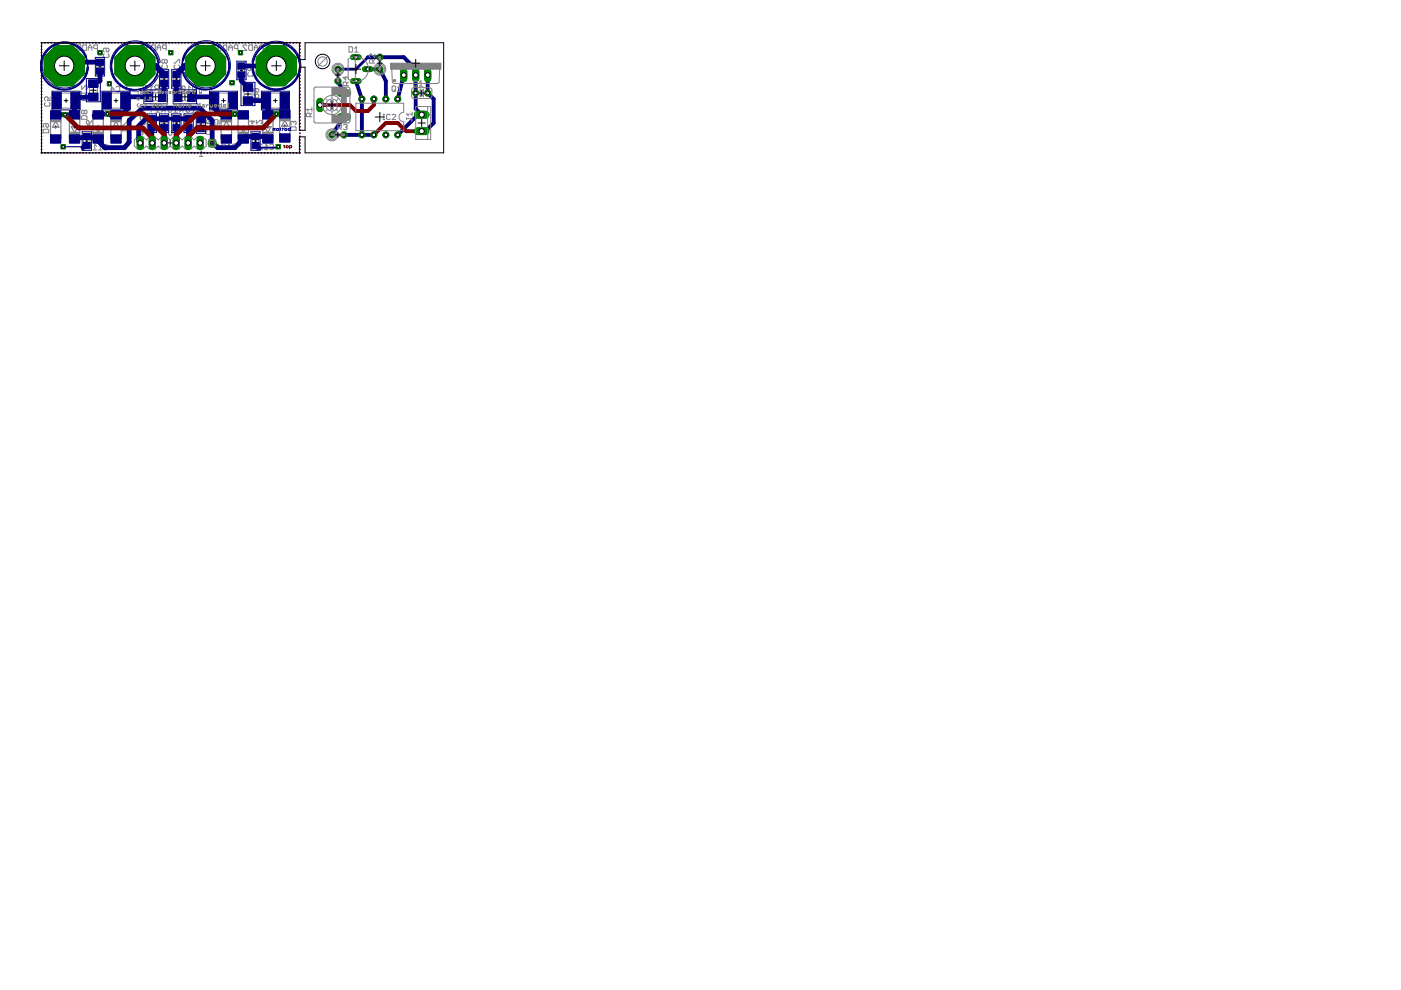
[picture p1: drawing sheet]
<svg xmlns="http://www.w3.org/2000/svg" width="297mm" height="210mm" viewBox="0 0 297 210" stroke-linecap="round" stroke-linejoin="round" font-family="sans-serif">
<g fill="#000" stroke="#000" stroke-width=".21">
<path d="M19.2 19.1h1.2zM19.8 18.5v1.2zM21 14.1h.5zM21.2 13.9v.5zM34.5 16.7h.6zM34.8 16.5v.5zM37.1 16.7h.6zM37.4 16.5v.5zM50.9 14.9h.5zM51.2 14.7v.5zM52 19.9h1.2zM11.6 26.9h.5z"/>
<path d="M11.8 26.7v.5zM13.6 21.3h.8zM14 20.9v.8zM15.6 26.9h.5zM15.8 26.7v.5zM18.1 29.9h.5zM18.4 29.7v.5zM20.6 26.9h.5zM20.8 26.7v.5zM24.2 21.3h.8zM24.3 26.9h.5zM24.6 20.9v.8z"/>
<path d="M24.6 26.7v.5zM31.9 26.1h.5zM32.2 25.9v.5zM32.4 20.5h1.2zM33 19.9v1.2zM34.5 26.1h.6zM34.8 25.9v.5zM35.4 30.3h1.4zM36.1 29.6v1.4zM37.1 26.1h.6zM37.4 25.9v.5zM38.6 20.5h1.2z"/>
<path d="M39.2 19.9v1.2zM39.7 26.1h.5zM40 25.9v.5zM42.3 26.3h.5zM42.6 26.1v.5zM47 21.3h.8zM47.4 20.9v.8zM47.7 26.9h.5zM48 26.7v.5zM51.3 26.9h.5zM51.6 26.7v.5zM52.6 19.3v1.2z"/>
<path d="M53.9 29.9h.5zM54.2 29.7v.5zM56.5 26.9h.5zM56.8 26.7v.5zM58 21.3h.8zM58.4 20.9v.8zM60.1 26.7h.5zM60.4 26.5v.5z"/>
</g>
<g fill="#808080" stroke="#808080" stroke-width=".21">
<path d="M36.9 27.9l.2-.2z"/>
<path d="M37.1 27.7h.4z"/>
<path d="M37.5 27.7l.2 .2z"/>
<path d="M37.7 27.9v.1z"/>
<path d="M37.7 28l-.2 .2z"/>
<path d="M37.1 28.2h.4z"/>
<path d="M37.1 28.2l-.2 .2z"/>
<path d="M36.9 28.4v.2z"/>
<path d="M36.9 28.6l.2 .2z"/>
<path d="M37.1 28.8h.4z"/>
<path d="M37.5 28.8l.2-.2z"/>
<path d="M36.5 27.7v.7z"/>
<path d="M36.5 28.4l-.4 .4z"/>
<path d="M35.7 28.4l.4 .4z"/>
<path d="M35.7 27.7v.7z"/>
<path d="M34.9 27.7l.4 .3z"/>
<path d="M34.9 27.7v1.1z"/>
<path d="M34.5 28.8h.8z"/>
<path d="M50.1 30.5v1.2z"/>
<path d="M49.5 30.5h.6z"/>
<path d="M49.5 30.5l-.2 .2z"/>
<path d="M49.3 30.7v.4z"/>
<path d="M49.3 31.1l.2 .2z"/>
<path d="M49.5 31.3h.6z"/>
<path d="M48.9 30.9v.8z"/>
<path d="M48.5 30.5l.4 .4z"/>
<path d="M48.5 30.5l-.3 .4z"/>
<path d="M48.2 30.9v.8z"/>
<path d="M48.2 31.1h.7z"/>
<path d="M47.8 30.5v1.2z"/>
<path d="M47.2 31.7h.6z"/>
<path d="M47 31.5l.2 .2z"/>
<path d="M47 30.7v.8z"/>
<path d="M47 30.7l.2-.2z"/>
<path d="M47.2 30.5h.6z"/>
<path d="M46.2 30.5l.4 .4z"/>
<path d="M46.2 30.5v1.2z"/>
<path d="M45.8 31.7h.8z"/>
<path d="M55.8 9.5v1.2z"/>
<path d="M55.2 9.5h.6z"/>
<path d="M55.2 9.5l-.1 .2z"/>
<path d="M55.1 9.7v.4z"/>
<path d="M55.1 10.1l.1 .2z"/>
<path d="M55.2 10.3h.6z"/>
<path d="M54.7 9.9v.8z"/>
<path d="M54.3 9.5l.4 .4z"/>
<path d="M54.3 9.5l-.4 .4z"/>
<path d="M53.9 9.9v.8z"/>
<path d="M53.9 10.1h.8z"/>
<path d="M53.5 9.5v1.2z"/>
<path d="M52.9 10.7h.6z"/>
<path d="M52.7 10.5l.2 .2z"/>
<path d="M52.7 9.7v.8z"/>
<path d="M52.7 9.7l.2-.2z"/>
<path d="M52.9 9.5h.6z"/>
<path d="M51.5 10.7h.8z"/>
<path d="M51.5 9.9l.8 .8z"/>
<path d="M51.5 9.7v.2z"/>
<path d="M51.5 9.7l.3-.2z"/>
<path d="M51.8 9.5h.3z"/>
<path d="M52.1 9.5l.2 .2z"/>
<path d="M50.4 9.5v1.2z"/>
<path d="M49.8 9.5h.6z"/>
<path d="M49.8 9.5l-.1 .2z"/>
<path d="M49.7 9.7v.4z"/>
<path d="M49.7 10.1l.1 .2z"/>
<path d="M49.8 10.3h.6z"/>
<path d="M49.3 9.9v.8z"/>
<path d="M48.9 9.5l.4 .4z"/>
<path d="M48.9 9.5l-.4 .4z"/>
<path d="M48.5 9.9v.8z"/>
<path d="M48.5 10.1h.8z"/>
<path d="M48.1 9.5v1.2z"/>
<path d="M47.5 10.7h.6z"/>
<path d="M47.3 10.5l.2 .2z"/>
<path d="M47.3 9.7v.8z"/>
<path d="M47.5 9.5l-.2 .2z"/>
<path d="M47.5 9.5h.6z"/>
<path d="M46.7 9.5l.2 .2z"/>
<path d="M46.4 9.5h.3z"/>
<path d="M46.1 9.7l.3-.2z"/>
<path d="M46.1 9.7v.2z"/>
<path d="M46.1 9.9l.3 .2z"/>
<path d="M46.4 10.1h.1z"/>
<path d="M46.1 10.3l.3-.2z"/>
<path d="M46.1 10.3v.2z"/>
<path d="M46.1 10.5l.3 .2z"/>
<path d="M46.4 10.7h.3z"/>
<path d="M46.7 10.7l.2-.2z"/>
<path d="M35.2 9.5v1.2z"/>
<path d="M34.6 9.5h.6z"/>
<path d="M34.6 9.5l-.1 .2z"/>
<path d="M34.5 9.7v.4z"/>
<path d="M34.5 10.1l.1 .2z"/>
<path d="M34.6 10.3h.6z"/>
<path d="M34.1 9.9v.8z"/>
<path d="M33.7 9.5l.4 .4z"/>
<path d="M33.7 9.5l-.4 .4z"/>
<path d="M33.3 9.9v.8z"/>
<path d="M33.3 10.1h.8z"/>
<path d="M32.9 9.5v1.2z"/>
<path d="M32.3 10.7h.6z"/>
<path d="M32.1 10.5l.2 .2z"/>
<path d="M32.1 9.7v.8z"/>
<path d="M32.3 9.5l-.2 .2z"/>
<path d="M32.3 9.5h.6z"/>
<path d="M31.2 9.5v1.2z"/>
<path d="M31.2 9.5l.5 .6z"/>
<path d="M31 10.1h.7z"/>
<path d="M20.7 9.5v1.2z"/>
<path d="M20.1 9.5h.6z"/>
<path d="M19.9 9.7l.2-.2z"/>
<path d="M19.9 9.7v.4z"/>
<path d="M19.9 10.1l.2 .2z"/>
<path d="M20.1 10.3h.6z"/>
<path d="M19.5 9.9v.8z"/>
<path d="M19.1 9.5l.4 .4z"/>
<path d="M19.1 9.5l-.4 .4z"/>
<path d="M18.7 9.9v.8z"/>
<path d="M18.7 10.1h.8z"/>
<path d="M18.3 9.5v1.2z"/>
<path d="M17.7 10.7h.6z"/>
<path d="M17.5 10.5l.2 .2z"/>
<path d="M17.5 9.7v.8z"/>
<path d="M17.5 9.7l.2-.2z"/>
<path d="M17.7 9.5h.6z"/>
<path d="M16.4 9.5h.7z"/>
<path d="M17.1 9.5v.6z"/>
<path d="M16.8 9.9l.3 .2z"/>
<path d="M16.6 9.9h.2z"/>
<path d="M16.6 9.9l-.2 .2z"/>
<path d="M16.4 10.1v.4z"/>
<path d="M16.4 10.5l.2 .2z"/>
<path d="M16.6 10.7h.4z"/>
<path d="M17 10.7l.1-.2z"/>
<path d="M53.7 20.7h1.2z"/>
<path d="M54.9 20.2v.5z"/>
<path d="M54.7 20l.2 .2z"/>
<path d="M54.3 20h.4z"/>
<path d="M54.3 20l-.2 .2z"/>
<path d="M54.1 20.2v.5z"/>
<path d="M53.7 20l.4 .4z"/>
<path d="M53.7 19.4l.2 .2z"/>
<path d="M53.7 19v.4z"/>
<path d="M53.9 18.8l-.2 .2z"/>
<path d="M53.9 18.8h.8z"/>
<path d="M54.7 18.8l.2 .2z"/>
<path d="M54.9 19v.4z"/>
<path d="M54.9 19.4l-.2 .2z"/>
<path d="M54.5 19.6h.2z"/>
<path d="M54.3 19.4l.2 .2z"/>
<path d="M54.3 18.8v.6z"/>
<path d="M41.6 18.2v1.2z"/>
<path d="M41 18.2h.6z"/>
<path d="M41 18.2l-.2 .3z"/>
<path d="M40.8 18.5v.3z"/>
<path d="M40.8 18.8l.2 .2z"/>
<path d="M41 19h.6z"/>
<path d="M41.2 19l-.4 .4z"/>
<path d="M40 18.2l.4 .4z"/>
<path d="M40 18.2v1.2z"/>
<path d="M39.6 19.4h.8z"/>
<path d="M39.2 18.5v.7z"/>
<path d="M39.1 18.2l.1 .3z"/>
<path d="M38.6 18.2h.5z"/>
<path d="M38.6 18.2l-.1 .3z"/>
<path d="M38.5 18.5v.7z"/>
<path d="M38.5 19.2l.1 .2z"/>
<path d="M38.6 19.4h.5z"/>
<path d="M39.1 19.4l.1-.2z"/>
<path d="M38.5 18.5l.7 .7z"/>
<path d="M33.6 18v1.2z"/>
<path d="M33 18h.6z"/>
<path d="M33 18l-.2 .2z"/>
<path d="M32.8 18.2v.4z"/>
<path d="M32.8 18.6l.2 .2z"/>
<path d="M33 18.8h.6z"/>
<path d="M33.2 18.8l-.4 .4z"/>
<path d="M32 18l.4 .4z"/>
<path d="M32 18v1.2z"/>
<path d="M31.7 19.2h.7z"/>
<path d="M30.9 18l.4 .4z"/>
<path d="M30.9 18v1.2z"/>
<path d="M30.5 19.2h.8z"/>
<path d="M17.3 21.3h1.2z"/>
<path d="M18.5 20.7v.6z"/>
<path d="M18.3 20.5l.2 .2z"/>
<path d="M17.9 20.5h.4z"/>
<path d="M17.7 20.7l.2-.2z"/>
<path d="M17.7 20.7v.6z"/>
<path d="M17.3 20.5l.4 .4z"/>
<path d="M18.5 19.7l-.4 .5z"/>
<path d="M17.3 19.7h1.2z"/>
<path d="M17.3 19.4v.8z"/>
<path d="M17.3 18.2v.8z"/>
<path d="M17.3 19l.8-.8z"/>
<path d="M18.1 18.2h.2z"/>
<path d="M18.3 18.2l.2 .2z"/>
<path d="M18.5 18.4v.4z"/>
<path d="M18.5 18.8l-.2 .2z"/>
<path d="M58.6 23.3l.2-.2z"/>
<path d="M58.8 23.1h.4z"/>
<path d="M59.2 23.1l.2 .2z"/>
<path d="M59.4 23.3v.8z"/>
<path d="M59.4 24.1l-.2 .2z"/>
<path d="M58.8 24.3h.4z"/>
<path d="M58.6 24.1l.2 .2z"/>
<path d="M57.4 24.3h.8z"/>
<path d="M57.4 23.5l.8 .8z"/>
<path d="M57.4 23.3v.2z"/>
<path d="M57.4 23.3l.2-.2z"/>
<path d="M57.6 23.1h.4z"/>
<path d="M58 23.1l.2 .2z"/>
<path d="M47.6 23.3l.2-.2z"/>
<path d="M47.8 23.1h.4z"/>
<path d="M48.2 23.1l.2 .2z"/>
<path d="M48.4 23.3v.8z"/>
<path d="M48.4 24.1l-.2 .2z"/>
<path d="M47.8 24.3h.4z"/>
<path d="M47.6 24.1l.2 .2z"/>
<path d="M47 23.1l.2 .2z"/>
<path d="M46.6 23.1h.4z"/>
<path d="M46.6 23.1l-.2 .2z"/>
<path d="M46.4 23.3v.2z"/>
<path d="M46.4 23.5l.2 .2z"/>
<path d="M46.6 23.7h.2z"/>
<path d="M46.6 23.7l-.2 .2z"/>
<path d="M46.4 23.9v.2z"/>
<path d="M46.4 24.1l.2 .2z"/>
<path d="M46.6 24.3h.4z"/>
<path d="M47 24.3l.2-.2z"/>
<path d="M24.6 18.5l.2-.2z"/>
<path d="M24.8 18.3h.4z"/>
<path d="M25.2 18.3l.2 .2z"/>
<path d="M25.4 18.5v.8z"/>
<path d="M25.4 19.3l-.2 .2z"/>
<path d="M24.8 19.5h.4z"/>
<path d="M24.6 19.3l.2 .2z"/>
<path d="M23.6 18.3v1.2z"/>
<path d="M23.6 18.3l.6 .6z"/>
<path d="M23.4 18.9h.8z"/>
<path d="M10.4 21.7l.2 .2z"/>
<path d="M10.6 21.9v.4z"/>
<path d="M10.6 22.3l-.2 .2z"/>
<path d="M9.6 22.5h.8z"/>
<path d="M9.4 22.3l.2 .2z"/>
<path d="M9.4 21.9v.4z"/>
<path d="M9.4 21.9l.2-.2z"/>
<path d="M10.6 20.6v.7z"/>
<path d="M10 21.3h.6z"/>
<path d="M10.2 21l-.2 .3z"/>
<path d="M10.2 20.8v.2z"/>
<path d="M10 20.6l.2 .2z"/>
<path d="M9.6 20.6h.4z"/>
<path d="M9.6 20.6l-.2 .2z"/>
<path d="M9.4 20.8v.3z"/>
<path d="M9.4 21.1l.2 .2z"/>
<path d="M29.7 27.7h1.2z"/>
<path d="M30.9 27.1v.6z"/>
<path d="M30.7 26.9l.2 .2z"/>
<path d="M30.3 26.9h.4z"/>
<path d="M30.1 27.1l.2-.2z"/>
<path d="M30.1 27.1v.6z"/>
<path d="M29.7 26.9l.4 .4z"/>
<path d="M30.5 26.5l.4-.4z"/>
<path d="M29.7 26.1h1.2z"/>
<path d="M29.7 25.8v.7z"/>
<path d="M30.7 25.4l.2-.2z"/>
<path d="M30.9 24.8v.4z"/>
<path d="M30.7 24.6l.2 .2z"/>
<path d="M30.5 24.6h.2z"/>
<path d="M30.5 24.6l-.2 .2z"/>
<path d="M30.3 24.8v.2z"/>
<path d="M30.1 24.6l.2 .2z"/>
<path d="M29.9 24.6h.2z"/>
<path d="M29.9 24.6l-.2 .2z"/>
<path d="M29.7 24.8v.4z"/>
<path d="M29.7 25.2l.2 .2z"/>
<path d="M35 22.6v1.2z"/>
<path d="M34.4 22.6h.6z"/>
<path d="M34.4 22.6l-.2 .2z"/>
<path d="M34.2 22.8v.4z"/>
<path d="M34.2 23.2l.2 .2z"/>
<path d="M34.4 23.4h.6z"/>
<path d="M34.6 23.4l-.4 .4z"/>
<path d="M33.4 22.6l.4 .4z"/>
<path d="M33.4 22.6v1.2z"/>
<path d="M33 23.8h.8z"/>
<path d="M32 22.6v1.2z"/>
<path d="M32 22.6l.6 .6z"/>
<path d="M31.9 23.2h.7z"/>
<path d="M38.8 22.6v1.2z"/>
<path d="M38.2 22.6h.6z"/>
<path d="M38.2 22.6l-.2 .2z"/>
<path d="M38 22.8v.4z"/>
<path d="M38 23.2l.2 .2z"/>
<path d="M38.2 23.4h.6z"/>
<path d="M38 23.8l.4-.4z"/>
<path d="M37.2 22.6l.4 .4z"/>
<path d="M37.2 22.6v1.2z"/>
<path d="M36.8 23.8h.8z"/>
<path d="M35.7 22.6h.7z"/>
<path d="M36.4 22.6v.6z"/>
<path d="M36 23l.4 .2z"/>
<path d="M35.9 23h.1z"/>
<path d="M35.9 23l-.2 .2z"/>
<path d="M35.7 23.2v.4z"/>
<path d="M35.7 23.6l.2 .2z"/>
<path d="M35.9 23.8h.3z"/>
<path d="M36.2 23.8l.2-.2z"/>
<path d="M42.6 22.6v1.2z"/>
<path d="M42 22.6h.6z"/>
<path d="M42 22.6l-.2 .2z"/>
<path d="M41.8 22.8v.4z"/>
<path d="M41.8 23.2l.2 .2z"/>
<path d="M42 23.4h.6z"/>
<path d="M42.2 23.4l-.4 .4z"/>
<path d="M41 22.6l.4 .4z"/>
<path d="M41 22.6v1.2z"/>
<path d="M40.6 23.8h.8z"/>
<path d="M39.5 22.6l.4 .2z"/>
<path d="M39.9 22.8l.3 .4z"/>
<path d="M40.2 23.2v.4z"/>
<path d="M40.2 23.6l-.2 .2z"/>
<path d="M39.6 23.8h.4z"/>
<path d="M39.5 23.6l.1 .2z"/>
<path d="M39.5 23.4v.2z"/>
<path d="M39.6 23.2l-.1 .2z"/>
<path d="M39.6 23.2h.6z"/>
<path d="M54.4 27.4h1.1z"/>
<path d="M54.4 26.9v.5z"/>
<path d="M54.4 26.9l.1-.2z"/>
<path d="M54.5 26.7h.8z"/>
<path d="M55.3 26.7l.2 .2z"/>
<path d="M55.5 26.9v.5z"/>
<path d="M54.4 25.5v.8z"/>
<path d="M54.4 26.3l.7-.8z"/>
<path d="M55.1 25.5h.2z"/>
<path d="M55.3 25.5l.2 .2z"/>
<path d="M55.5 25.7v.4z"/>
<path d="M55.5 26.1l-.2 .2z"/>
<path d="M61.6 27.6h1.2z"/>
<path d="M61.6 27.1v.5z"/>
<path d="M61.6 27.1l.2-.2z"/>
<path d="M61.8 26.9h.8z"/>
<path d="M62.6 26.9l.2 .2z"/>
<path d="M62.8 27.1v.5z"/>
<path d="M62.6 26.5l.2-.2z"/>
<path d="M62.8 25.9v.4z"/>
<path d="M62.6 25.7l.2 .2z"/>
<path d="M62.4 25.7h.2z"/>
<path d="M62.4 25.7l-.2 .2z"/>
<path d="M62.2 25.9v.2z"/>
<path d="M62 25.7l.2 .2z"/>
<path d="M61.8 25.7h.2z"/>
<path d="M61.8 25.7l-.2 .2z"/>
<path d="M61.6 25.9v.4z"/>
<path d="M61.6 26.3l.2 .2z"/>
<path d="M52.8 27.4h1.2z"/>
<path d="M52.8 26.9v.5z"/>
<path d="M52.8 26.9l.2-.2z"/>
<path d="M53 26.7h.8z"/>
<path d="M53.8 26.7l.2 .2z"/>
<path d="M54 26.9v.5z"/>
<path d="M52.8 25.7h1.2z"/>
<path d="M54 25.7l-.6 .6z"/>
<path d="M53.4 25.5v.8z"/>
<path d="M45.5 27.3h1.1z"/>
<path d="M45.5 26.7v.6z"/>
<path d="M45.5 26.7l.2-.2z"/>
<path d="M45.7 26.5h.7z"/>
<path d="M46.4 26.5l.2 .2z"/>
<path d="M46.6 26.7v.6z"/>
<path d="M46.6 25.4v.7z"/>
<path d="M46.1 26.1h.5z"/>
<path d="M46.2 25.7l-.1 .4z"/>
<path d="M46.2 25.5v.2z"/>
<path d="M46.1 25.4l.1 .1z"/>
<path d="M45.7 25.4h.4z"/>
<path d="M45.5 25.5l.2-.1z"/>
<path d="M45.5 25.5v.4z"/>
<path d="M45.5 25.9l.2 .2z"/>
<path d="M18.3 27.5h1.2z"/>
<path d="M18.3 26.9v.6z"/>
<path d="M18.3 26.9l.2-.2z"/>
<path d="M18.5 26.7h.8z"/>
<path d="M19.3 26.7l.2 .2z"/>
<path d="M19.5 26.9v.6z"/>
<path d="M19.5 25.6l-.2 .3z"/>
<path d="M18.9 26.3l.4-.4z"/>
<path d="M18.5 26.3h.4z"/>
<path d="M18.3 26.1l.2 .2z"/>
<path d="M18.3 25.8v.3z"/>
<path d="M18.3 25.8l.2-.2z"/>
<path d="M18.5 25.6h.2z"/>
<path d="M18.7 25.6l.2 .2z"/>
<path d="M18.9 25.8v.5z"/>
<path d="M25.9 27.7h1.2z"/>
<path d="M25.9 27.2v.5z"/>
<path d="M25.9 27.2l.2-.2z"/>
<path d="M26.1 27h.8z"/>
<path d="M26.9 27l.2 .2z"/>
<path d="M27.1 27.2v.5z"/>
<path d="M27.1 25.8v.8z"/>
<path d="M26.9 25.8h.2z"/>
<path d="M26.9 25.8l-.8 .8z"/>
<path d="M25.9 26.6h.2z"/>
<path d="M17.3 25.3h1.1z"/>
<path d="M17.3 24.7v.6z"/>
<path d="M17.3 24.7l.2-.2z"/>
<path d="M17.5 24.5h.7z"/>
<path d="M18.2 24.5l.2 .2z"/>
<path d="M18.4 24.7v.6z"/>
<path d="M18.2 24.1l.2-.2z"/>
<path d="M18.4 23.6v.3z"/>
<path d="M18.2 23.4l.2 .2z"/>
<path d="M18.1 23.4h.1z"/>
<path d="M18.1 23.4l-.2 .2z"/>
<path d="M17.7 23.4l.2 .2z"/>
<path d="M17.5 23.4h.2z"/>
<path d="M17.3 23.6l.2-.2z"/>
<path d="M17.3 23.6v.3z"/>
<path d="M17.3 23.9l.2 .2z"/>
<path d="M17.5 24.1h.2z"/>
<path d="M17.7 24.1l.2-.2z"/>
<path d="M17.9 23.9l.2 .2z"/>
<path d="M18.1 24.1h.1z"/>
<path d="M17.9 23.6v.3z"/>
<path d="M9.2 28.2h1.1z"/>
<path d="M9.2 27.6v.6z"/>
<path d="M9.2 27.6l.2-.2z"/>
<path d="M9.4 27.4h.7z"/>
<path d="M10.1 27.4l.2 .2z"/>
<path d="M10.3 27.6v.6z"/>
<path d="M9.2 26.8l.2 .2z"/>
<path d="M9.2 26.4v.4z"/>
<path d="M9.2 26.4l.2-.2z"/>
<path d="M9.4 26.2h.7z"/>
<path d="M10.1 26.2l.2 .2z"/>
<path d="M10.3 26.4v.4z"/>
<path d="M10.3 26.8l-.2 .2z"/>
<path d="M9.9 27h.2z"/>
<path d="M9.7 26.8l.2 .2z"/>
<path d="M9.7 26.2v.6z"/>
<path d="M53.5 15.4l.2 .2z"/>
<path d="M53.7 15.6v.4z"/>
<path d="M53.5 16.1l.2-.1z"/>
<path d="M52.7 16.1h.8z"/>
<path d="M52.5 16l.2 .1z"/>
<path d="M52.5 15.6v.4z"/>
<path d="M52.5 15.6l.2-.2z"/>
<path d="M53.7 14.2l-.2 .4z"/>
<path d="M53.1 15l.4-.4z"/>
<path d="M52.7 15h.4z"/>
<path d="M52.5 14.8l.2 .2z"/>
<path d="M52.5 14.4v.4z"/>
<path d="M52.7 14.2l-.2 .2z"/>
<path d="M52.7 14.2h.2z"/>
<path d="M52.9 14.2l.2 .2z"/>
<path d="M53.1 14.4v.6z"/>
<path d="M37.9 13.8l.2 .2z"/>
<path d="M38.1 14v.4z"/>
<path d="M38.1 14.4l-.2 .2z"/>
<path d="M37.1 14.6h.8z"/>
<path d="M36.9 14.4l.2 .2z"/>
<path d="M36.9 14v.4z"/>
<path d="M36.9 14l.2-.2z"/>
<path d="M38.1 12.6v.8z"/>
<path d="M37.9 12.6h.2z"/>
<path d="M37.9 12.6l-.8 .8z"/>
<path d="M36.9 13.4h.2z"/>
<path d="M35.3 13.8l.2 .2z"/>
<path d="M35.5 14v.4z"/>
<path d="M35.5 14.4l-.2 .2z"/>
<path d="M34.5 14.6h.8z"/>
<path d="M34.3 14.4l.2 .2z"/>
<path d="M34.3 14v.4z"/>
<path d="M34.3 14l.2-.2z"/>
<path d="M35.3 13.4l.2-.2z"/>
<path d="M35.5 12.8v.4z"/>
<path d="M35.3 12.6l.2 .2z"/>
<path d="M35.1 12.6h.2z"/>
<path d="M35.1 12.6l-.2 .2z"/>
<path d="M34.7 12.6l.2 .2z"/>
<path d="M34.5 12.6h.2z"/>
<path d="M34.5 12.6l-.2 .2z"/>
<path d="M34.3 12.8v.4z"/>
<path d="M34.3 13.2l.2 .2z"/>
<path d="M34.5 13.4h.2z"/>
<path d="M34.9 13.2l-.2 .2z"/>
<path d="M34.9 13.2l.2 .2z"/>
<path d="M35.1 13.4h.2z"/>
<path d="M34.9 12.8v.4z"/>
<path d="M22.9 11.4l.2 .2z"/>
<path d="M23.1 11.6v.4z"/>
<path d="M23.1 12l-.2 .2z"/>
<path d="M22.1 12.2h.8z"/>
<path d="M21.9 12l.2 .2z"/>
<path d="M21.9 11.6v.4z"/>
<path d="M21.9 11.6l.2-.2z"/>
<path d="M21.9 10.8l.2 .2z"/>
<path d="M21.9 10.4v.4z"/>
<path d="M21.9 10.4l.2-.2z"/>
<path d="M22.1 10.2h.8z"/>
<path d="M22.9 10.2l.2 .2z"/>
<path d="M23.1 10.4v.4z"/>
<path d="M23.1 10.8l-.2 .2z"/>
<path d="M22.7 11h.2z"/>
<path d="M22.5 10.8l.2 .2z"/>
<path d="M22.5 10.2v.6z"/>
<path d="M44.7 27.7l.2 .2z"/>
<path d="M44.9 27.9v.4z"/>
<path d="M44.9 28.3l-.2 .2z"/>
<path d="M43.9 28.5h.8z"/>
<path d="M43.7 28.3l.2 .2z"/>
<path d="M43.7 27.9v.4z"/>
<path d="M43.7 27.9l.2-.2z"/>
<path d="M44.5 27.3l.4-.4z"/>
<path d="M43.7 26.9h1.2z"/>
<path d="M43.7 26.6v.7z"/>
<path d="M43.9 26.2h.8z"/>
<path d="M44.7 26.2l.2-.2z"/>
<path d="M44.9 25.6v.4z"/>
<path d="M44.7 25.4l.2 .2z"/>
<path d="M43.9 25.4h.8z"/>
<path d="M43.9 25.4l-.2 .2z"/>
<path d="M43.7 25.6v.4z"/>
<path d="M43.7 26l.2 .2z"/>
<path d="M43.9 26.2l.8-.8z"/>
<path d="M22 30.8l.2-.2z"/>
<path d="M22.2 30.6h.4z"/>
<path d="M22.6 30.6l.2 .2z"/>
<path d="M22.8 30.8v.8z"/>
<path d="M22.8 31.6l-.2 .2z"/>
<path d="M22.2 31.8h.4z"/>
<path d="M22 31.6l.2 .2z"/>
<path d="M21.3 30.6l.4 .4z"/>
<path d="M21.3 30.6v1.2z"/>
<path d="M20.9 31.8h.8z"/>
<path d="M20.1 30.6l.4 .4z"/>
<path d="M20.1 30.6v1.2z"/>
<path d="M19.7 31.8h.8z"/>
<path d="M57.2 30.8l.2-.2z"/>
<path d="M57.4 30.6h.4z"/>
<path d="M57.8 30.6l.2 .2z"/>
<path d="M58 30.8v.7z"/>
<path d="M58 31.5l-.2 .2z"/>
<path d="M57.4 31.7h.4z"/>
<path d="M57.2 31.5l.2 .2z"/>
<path d="M56.4 30.6l.4 .3z"/>
<path d="M56.4 30.6v1.1z"/>
<path d="M56 31.7h.8z"/>
<path d="M54.8 31.7h.8z"/>
<path d="M54.8 30.9l.8 .8z"/>
<path d="M54.8 30.8v.1z"/>
<path d="M54.8 30.8l.2-.2z"/>
<path d="M55 30.6h.4z"/>
<path d="M55.4 30.6l.2 .2z"/>
<path d="M51.8 18.8v2.3z"/>
<path d="M53.4 18.8v2.3z"/>
<path d="M38.1 21.4h2.2z"/>
<path d="M38.1 19.7h2.2z"/>
<path d="M31.9 19.7h2.2z"/>
<path d="M31.9 21.4h2.2z"/>
<path d="M19 18v2.3z"/>
<path d="M20.6 18v2.3z"/>
<path d="M56.9 22.9h3z"/>
<path d="M56.9 19.7h3z"/>
<path d="M45.9 22.9h3z"/>
<path d="M45.9 19.7h3z"/>
<path d="M23.1 19.7h3z"/>
<path d="M23.1 22.9h3z"/>
<path d="M12.5 19.7h3z"/>
<path d="M12.5 22.9h3z"/>
<path d="M32.8 25.7v.8z"/>
<path d="M31.6 25.7v.8z"/>
<path d="M35.4 25.7v.8z"/>
<path d="M34.2 25.7v.8z"/>
<path d="M38 25.7v.8z"/>
<path d="M36.8 25.7v.8z"/>
<path d="M40.6 25.7v.8z"/>
<path d="M39.3 25.7v.8z"/>
<path d="M51.8 14.6v.7z"/>
<path d="M50.5 14.6v.7z"/>
<path d="M38.1 16.4v.7z"/>
<path d="M36.7 16.4v.7z"/>
<path d="M35.5 16.4v.7z"/>
<path d="M34.1 16.4v.7z"/>
<path d="M21.9 13.8v.7z"/>
<path d="M20.5 13.8v.7z"/>
<path d="M41.9 25.9v.8z"/>
<path d="M43.2 26v.7z"/>
<path d="M17.7 29.5v.8z"/>
<path d="M19.1 29.5v.8z"/>
<path d="M53.5 29.5v.8z"/>
<path d="M54.8 29.5v.8z"/>
<path d="M41.8 29h1.3z"/>
<path d="M41.8 29l-.6 .7z"/>
<path d="M41.2 30.9l.6 .7z"/>
<path d="M40.5 29l.7 .7z"/>
<path d="M39.3 29h1.2z"/>
<path d="M39.3 29l-.7 .7z"/>
<path d="M38.6 30.9l.7 .7z"/>
<path d="M39.3 31.6h1.2z"/>
<path d="M40.5 31.6l.7-.7z"/>
<path d="M43.7 29.7v1.2z"/>
<path d="M43.1 29l.6 .7z"/>
<path d="M43.7 30.9l-.6 .7z"/>
<path d="M41.8 31.6h1.3z"/>
<path d="M38 29l.6 .7z"/>
<path d="M36.7 29h1.3z"/>
<path d="M36.1 29.7l.6-.7z"/>
<path d="M36.1 30.9l.6 .7z"/>
<path d="M36.7 31.6h1.3z"/>
<path d="M38 31.6l.6-.7z"/>
<path d="M34.2 29h1.3z"/>
<path d="M34.2 29l-.7 .7z"/>
<path d="M33.5 30.9l.7 .7z"/>
<path d="M32.9 29l.6 .7z"/>
<path d="M31.6 29h1.3z"/>
<path d="M31.6 29l-.6 .7z"/>
<path d="M31 30.9l.6 .7z"/>
<path d="M31.6 31.6h1.3z"/>
<path d="M32.9 31.6l.6-.7z"/>
<path d="M35.5 29l.6 .7z"/>
<path d="M36.1 30.9l-.6 .7z"/>
<path d="M34.2 31.6h1.3z"/>
<path d="M30.4 29l.6 .7z"/>
<path d="M29.1 29h1.3z"/>
<path d="M28.5 29.7l.6-.7z"/>
<path d="M28.5 30.9l.6 .7z"/>
<path d="M29.1 31.6h1.3z"/>
<path d="M30.4 31.6l.6-.7z"/>
<path d="M28.5 29.7v1.2z"/>
<path d="M42.6 32l.4 .4z"/>
<path d="M42.6 32v1.2z"/>
<path d="M42.2 33.2h.8z"/>
<path d="M29.5 27.5l.4 .1z"/>
<path d="M29.9 27.6l.4 .4z"/>
<path d="M30.3 28v.4z"/>
<path d="M30.3 28.4l-.2 .2z"/>
<path d="M29.7 28.6h.4z"/>
<path d="M29.5 28.4l.2 .2z"/>
<path d="M29.5 28.2v.2z"/>
<path d="M29.5 28.2l.2-.2z"/>
<path d="M29.7 28h.6z"/>
</g>
<g fill="#808080" stroke="#808080" stroke-width=".21">
<path d="M39.6 30.1h.6v.5h-.6z"/>
<path d="M42.2 30.1h.5v.5h-.5z"/>
<path d="M37.1 30.1h.5v.5h-.5z"/>
<path d="M32 30.1h.5v.5h-.5z"/>
<path d="M34.6 30.1h.5v.5h-.5z"/>
<path d="M29.5 30.1h.5v.5h-.5z"/>
<path d="M51.7 18.2h1.8v.6h-1.8z"/>
<path d="M51.7 21h1.8v.6h-1.8z"/>
<path d="M37.5 19.6h.6v1.8h-.6z"/>
<path d="M40.3 19.6h.6v1.8h-.6z"/>
<path d="M34.1 19.6h.6v1.8h-.6z"/>
<path d="M31.3 19.6h.6v1.8h-.6z"/>
<path d="M18.9 17.4h1.8v.6h-1.8z"/>
<path d="M18.9 20.2h1.8v.6h-1.8z"/>
<path d="M56 19.7h.9v3.3h-.9z"/>
<path d="M59.8 19.7h1v3.3h-1z"/>
<path d="M45 19.7h1v3.3h-1z"/>
<path d="M48.9 19.7h.9v3.3h-.9z"/>
<path d="M26 19.7h1v3.3h-1z"/>
<path d="M22.2 19.7h.9v3.3h-.9z"/>
<path d="M15.5 19.7h.9v3.3h-.9z"/>
<path d="M11.6 19.7h1v3.3h-1z"/>
<path d="M31.5 25.1h1.4v.6h-1.4z"/>
<path d="M31.5 26.5h1.4v.7h-1.4z"/>
<path d="M34.1 25.1h1.4v.6h-1.4z"/>
<path d="M34.1 26.5h1.4v.7h-1.4z"/>
<path d="M36.7 25.1h1.4v.6h-1.4z"/>
<path d="M36.7 26.5h1.4v.7h-1.4z"/>
<path d="M39.3 25.1h1.4v.6h-1.4z"/>
<path d="M39.3 26.5h1.4v.7h-1.4z"/>
<path d="M56.1 29.4h1.3v.3h-1.3z"/>
<path d="M56.1 24.2h1.3v.2h-1.3z"/>
<path d="M59.7 24h1.4v.2h-1.4z"/>
<path d="M59.7 29.2h1.4v.3h-1.4z"/>
<path d="M50.9 29.4h1.3v.3h-1.3z"/>
<path d="M50.9 24.2h1.3v.2h-1.3z"/>
<path d="M47.3 24.2h1.4v.2h-1.4z"/>
<path d="M47.3 29.4h1.4v.3h-1.4z"/>
<path d="M20.1 29.4h1.4v.3h-1.4z"/>
<path d="M20.1 24.2h1.4v.2h-1.4z"/>
<path d="M23.9 24.2h1.4v.2h-1.4z"/>
<path d="M23.9 29.4h1.4v.3h-1.4z"/>
<path d="M15.1 29.4h1.3v.3h-1.3z"/>
<path d="M15.1 24.2h1.3v.2h-1.3z"/>
<path d="M11.2 24.2h1.3v.2h-1.3z"/>
<path d="M11.2 29.4h1.3v.3h-1.3z"/>
<path d="M50.5 15.3h1.4v.7h-1.4z"/>
<path d="M50.5 13.8h1.4v.8h-1.4z"/>
<path d="M36.7 17.1h1.4v.7h-1.4z"/>
<path d="M36.7 15.6h1.4v.8h-1.4z"/>
<path d="M34.1 17.1h1.4v.7h-1.4z"/>
<path d="M34.1 15.6h1.4v.8h-1.4z"/>
<path d="M20.5 14.5h1.4v.7h-1.4z"/>
<path d="M20.5 13h1.4v.8h-1.4z"/>
<path d="M41.9 25.2h1.4v.8h-1.4z"/>
<path d="M41.9 26.7h1.4v.7h-1.4z"/>
<path d="M17.7 28.8h1.4v.8h-1.4z"/>
<path d="M17.7 30.3h1.4v.7h-1.4z"/>
<path d="M53.5 28.8h1.4v.8h-1.4z"/>
<path d="M53.5 30.3h1.4v.7h-1.4z"/>
<path d="M55.7 28h2.1v.3h-2.1z"/>
<path d="M59.3 25.3h2.1v.3h-2.1z"/>
<path d="M50.5 28h2.1v.3h-2.1z"/>
<path d="M46.9 25.5h2.1v.3h-2.1z"/>
<path d="M19.7 28h2.2v.3h-2.2z"/>
<path d="M23.5 25.5h2.2v.3h-2.2z"/>
<path d="M14.8 28h2.1v.3h-2.1z"/>
<path d="M10.8 25.5h2.1v.3h-2.1z"/>
</g>
<g fill="#808080" stroke="#808080" stroke-width=".25">
<path d="M57.9 24.5v4.8z"/>
<path d="M55.7 24.5h2.2z"/>
<path d="M55.7 24.5v4.8z"/>
<path d="M55.7 29.3h2.2z"/>
<path d="M59.3 24.3v4.8z"/>
<path d="M59.3 29.1h2.2z"/>
<path d="M61.5 24.3v4.8z"/>
<path d="M59.3 24.3h2.2z"/>
<path d="M52.7 24.5v4.8z"/>
<path d="M50.5 24.5h2.2z"/>
<path d="M50.5 24.5v4.8z"/>
<path d="M50.5 29.3h2.2z"/>
<path d="M46.9 24.5v4.8z"/>
<path d="M46.9 29.3h2.2z"/>
<path d="M49.1 24.5v4.8z"/>
<path d="M46.9 24.5h2.2z"/>
<path d="M21.9 24.5v4.8z"/>
<path d="M19.7 24.5h2.2z"/>
<path d="M19.7 24.5v4.8z"/>
<path d="M19.7 29.3h2.2z"/>
<path d="M23.5 24.5v4.8z"/>
<path d="M23.5 29.3h2.2z"/>
<path d="M25.7 24.5v4.8z"/>
<path d="M23.5 24.5h2.2z"/>
<path d="M16.9 24.5v4.8z"/>
<path d="M14.7 24.5h2.2z"/>
<path d="M14.7 24.5v4.8z"/>
<path d="M14.7 29.3h2.2z"/>
<path d="M10.7 24.5v4.8z"/>
<path d="M10.7 29.3h2.2z"/>
<path d="M12.9 24.5v4.8z"/>
<path d="M10.7 24.5h2.2z"/>
<path d="M57.5 26.9l-.7 1.2z"/>
<path d="M56.1 26.9h1.4z"/>
<path d="M56.1 26.9l.7 1.2z"/>
<path d="M60.4 25.5l-.7 1.3z"/>
<path d="M59.7 26.8h1.4z"/>
<path d="M60.4 25.5l.7 1.3z"/>
<path d="M52.3 26.9l-.7 1.2z"/>
<path d="M50.9 26.9h1.4z"/>
<path d="M50.9 26.9l.7 1.2z"/>
<path d="M48 25.7l-.7 1.3z"/>
<path d="M47.3 27h1.4z"/>
<path d="M48 25.7l.7 1.3z"/>
<path d="M21.5 26.9l-.7 1.2z"/>
<path d="M20.1 26.9h1.4z"/>
<path d="M20.1 26.9l.7 1.2z"/>
<path d="M24.6 25.7l-.7 1.3z"/>
<path d="M23.9 27h1.4z"/>
<path d="M24.6 25.7l.7 1.3z"/>
<path d="M16.5 26.9l-.7 1.2z"/>
<path d="M15.1 26.9h1.4z"/>
<path d="M15.1 26.9l.7 1.2z"/>
<path d="M11.8 25.7l-.7 1.3z"/>
<path d="M11.1 27h1.4z"/>
<path d="M11.8 25.7l.7 1.3z"/>
</g>
<g fill="#000080" stroke="#000080" stroke-width=".21">
<path d="M51.1 17.5v4.9z"/>
<path d="M54.1 17.5v4.9z"/>
<path d="M51.1 17.5h3z"/>
<path d="M51.1 22.4h3z"/>
<path d="M36.7 22h5z"/>
<path d="M36.7 19h5z"/>
<path d="M36.7 19v3z"/>
<path d="M41.7 19v3z"/>
<path d="M30.5 19h5z"/>
<path d="M30.5 22h5z"/>
<path d="M35.5 19v3z"/>
<path d="M30.5 19v3z"/>
<path d="M18.3 16.7v4.9z"/>
<path d="M21.3 16.7v4.9z"/>
<path d="M18.3 16.7h3z"/>
<path d="M18.3 21.6h3z"/>
<path d="M55.4 23.3h6z"/>
<path d="M55.4 19.3h6z"/>
<path d="M55.4 19.3v4z"/>
<path d="M61.4 19.3v4z"/>
<path d="M44.4 23.3h6z"/>
<path d="M44.4 19.3h6z"/>
<path d="M44.4 19.3v4z"/>
<path d="M50.4 19.3v4z"/>
<path d="M21.6 19.3h6z"/>
<path d="M21.6 23.3h6z"/>
<path d="M27.6 19.3v4z"/>
<path d="M21.6 19.3v4z"/>
<path d="M11 19.3h6z"/>
<path d="M11 23.3h6z"/>
<path d="M17 19.3v4z"/>
<path d="M11 19.3v4z"/>
<path d="M33.2 24.2v3.9z"/>
<path d="M31.2 24.2h2z"/>
<path d="M31.2 24.2v3.9z"/>
<path d="M31.2 28.1h2z"/>
<path d="M35.8 24.2v3.9z"/>
<path d="M33.8 24.2h2z"/>
<path d="M33.8 24.2v3.9z"/>
<path d="M33.8 28.1h2z"/>
<path d="M38.4 24.2v3.9z"/>
<path d="M36.4 24.2h2z"/>
<path d="M36.4 24.2v3.9z"/>
<path d="M36.4 28.1h2z"/>
<path d="M41 24.2v3.9z"/>
<path d="M39 24.2h2z"/>
<path d="M39 24.2v3.9z"/>
<path d="M39 28.1h2z"/>
<path d="M52.2 13v3.9z"/>
<path d="M50.2 13v3.9z"/>
<path d="M50.2 16.9h2z"/>
<path d="M50.2 13h2z"/>
<path d="M38.4 14.8v3.9z"/>
<path d="M36.4 14.8v3.9z"/>
<path d="M36.4 18.7h2z"/>
<path d="M36.4 14.8h2z"/>
<path d="M35.8 14.8v3.9z"/>
<path d="M33.8 14.8v3.9z"/>
<path d="M33.8 18.7h2z"/>
<path d="M33.8 14.8h2z"/>
<path d="M22.2 12.2v3.9z"/>
<path d="M20.2 12.2v3.9z"/>
<path d="M20.2 16.1h2z"/>
<path d="M20.2 12.2h2z"/>
<path d="M41.6 24.3v4z"/>
<path d="M43.6 24.3v4z"/>
<path d="M41.6 24.3h2z"/>
<path d="M41.6 28.3h2z"/>
<path d="M17.4 27.9v4z"/>
<path d="M19.4 27.9v4z"/>
<path d="M17.4 27.9h2z"/>
<path d="M17.4 31.9h2z"/>
<path d="M53.2 27.9v4z"/>
<path d="M55.2 27.9v4z"/>
<path d="M53.2 27.9h2z"/>
<path d="M53.2 31.9h2z"/>
<path d="M61.6 27v.7z"/>
<path d="M61.3 27.7h.3z"/>
<path d="M61.1 27.6l.2 .1z"/>
<path d="M61.1 27.3v.3z"/>
<path d="M61.1 27.3l.2-.1z"/>
<path d="M61.3 27.2h.3z"/>
<path d="M60.5 27.7h.2z"/>
<path d="M60.4 27.6l.1 .1z"/>
<path d="M60.4 27.3v.3z"/>
<path d="M60.4 27.3l.1-.1z"/>
<path d="M60.5 27.2h.2z"/>
<path d="M60.7 27.2l.1 .1z"/>
<path d="M60.8 27.3v.3z"/>
<path d="M60.8 27.6l-.1 .1z"/>
<path d="M60 27.1v.5z"/>
<path d="M60 27.6l-.1 .1z"/>
<path d="M59.9 27.2h.2z"/>
<path d="M59.5 27.1v.5z"/>
<path d="M59.5 27.6l-.1 .1z"/>
<path d="M59.4 27.2h.2z"/>
<path d="M58.8 27.7h.2z"/>
<path d="M58.7 27.6l.1 .1z"/>
<path d="M58.7 27.3v.3z"/>
<path d="M58.7 27.3l.1-.1z"/>
<path d="M58.8 27.2h.2z"/>
<path d="M59 27.2l.1 .1z"/>
<path d="M59.1 27.3v.3z"/>
<path d="M59.1 27.6l-.1 .1z"/>
<path d="M58.3 27.2v.5z"/>
<path d="M58.2 27.2l-.1 .1z"/>
<path d="M58.1 27.3v.4z"/>
<path d="M58 27.2l.1 .1z"/>
<path d="M58 27.2l-.1 .1z"/>
<path d="M57.9 27.3v.4z"/>
<path d="M54.8 10.7a5.1 5.1 0 0 1 8.1 .5 5.1 5.1 0 0 1-2.8 7.6 5.1 5.1 0 0 1-6.5-4.7 5 5 0 0 0 4.7 4.9 5 5 0 0 0 5.1-4.4 5 5 0 0 0-4.1-5.4 5.1 5.1 0 0 0-5.7 4.8 4.4 4.4 0 0 1 1.2-3.3z" fill-rule="evenodd"/>
<path d="M39.8 10.7a5.1 5.1 0 0 1 8 .5 5.1 5.1 0 0 1-2.7 7.6 5.1 5.1 0 0 1-6.5-4.7 4.9 4.9 0 0 0 5.1 4.9 4.9 4.9 0 0 0 4.8-5.3 4.9 4.9 0 0 0-5.5-4.6 5.2 5.2 0 0 0-4.4 4.9 4.5 4.5 0 0 1 1.2-3.3z" fill-rule="evenodd"/>
<path d="M24.8 10.7a5.1 5.1 0 0 1 8.1 .5 5.1 5.1 0 0 1-2.8 7.6 5.1 5.1 0 0 1-6.5-4.7 4.9 4.9 0 0 0 5.1 4.9 4.9 4.9 0 0 0 4.8-5.3 4.9 4.9 0 0 0-5.5-4.6 5.2 5.2 0 0 0-4.4 4.9 4.5 4.5 0 0 1 1.2-3.3z" fill-rule="evenodd"/>
<path d="M9.8 10.7a5.1 5.1 0 0 1 8.1 .5 5.1 5.1 0 0 1-2.8 7.6 5.1 5.1 0 0 1-6.5-4.7 5 5 0 0 0 4.7 4.9 5 5 0 0 0 5.2-4.4 5 5 0 0 0-4.2-5.4 5.1 5.1 0 0 0-5.7 4.8 4.4 4.4 0 0 1 1.2-3.3z" fill-rule="evenodd"/>
<path d="M55.1 10.1a5.2 5.2 0 0 1 8 1.1 5.2 5.2 0 0 1-2.7 7.6 5.2 5.2 0 0 1-7-4.1l.3-.1a4.9 4.9 0 0 0 7.5 3.5 4.9 4.9 0 0 0 0-8.3 4.9 4.9 0 0 0-7.5 3.5h-.2a3.3 3.3 0 0 1 1.2-2.8z" fill-rule="evenodd"/>
<path d="M40 10.2a5.2 5.2 0 0 1 7.8 .4 5.2 5.2 0 0 1-1.6 7.7 5.2 5.2 0 0 1-7.3-2.8l.1-.1a4.9 4.9 0 0 0 7.1 2.7 4.9 4.9 0 0 0 1.1-7.5 4.9 4.9 0 0 0-7.5 .4l-.8 1.8h-.2a3.6 3.6 0 0 1 1.3-2.6z" fill-rule="evenodd"/>
<path d="M25 10.1a5.3 5.3 0 0 1 5.4-1.1 5.3 5.3 0 0 1 3.5 4.3h-.2a5 5 0 0 0-6-4.3 5 5 0 0 0-3.8 6.4 5 5 0 0 0 6.7 3.2 7.6 7.6 0 0 0 2.8-2.6l.1 .1a5.3 5.3 0 0 1-7.9 2.2 5.3 5.3 0 0 1-.6-8.2z" fill-rule="evenodd"/>
<path d="M10.1 10.4a5 5 0 0 1 8.2 1.6l-.1 .1a4.8 4.8 0 0 0-6.8-2.4 4.8 4.8 0 0 0-1.4 7.1 4.8 4.8 0 0 0 7.3 .3 6.6 6.6 0 0 0 1.2-2.9h.2a5 5 0 0 1-7.1 4.3 5 5 0 0 1-1.5-8.1z" fill-rule="evenodd"/>
</g>
<g fill="#000080" stroke="#000080" stroke-width=".21">
<path d="M51.6 17.7h2v1.6h-2z"/>
<path d="M51.6 20.5h2v1.6h-2z"/>
<path d="M37 19.5h1.6v2h-1.6z"/>
<path d="M39.8 19.5h1.6v2h-1.6z"/>
<path d="M33.6 19.5h1.6v2h-1.6z"/>
<path d="M30.8 19.5h1.6v2h-1.6z"/>
<path d="M18.8 16.9h2v1.6h-2z"/>
<path d="M18.8 19.7h2v1.6h-2z"/>
<path d="M55.5 19.6h1.9v3.4h-1.9z"/>
<path d="M59.4 19.6h1.9v3.4h-1.9z"/>
<path d="M44.5 19.6h1.9v3.4h-1.9z"/>
<path d="M48.4 19.6h1.9v3.4h-1.9z"/>
<path d="M25.6 19.6h1.9v3.4h-1.9z"/>
<path d="M21.7 19.6h1.9v3.4h-1.9z"/>
<path d="M15 19.6h1.9v3.4h-1.9z"/>
<path d="M11.1 19.6h1.9v3.4h-1.9z"/>
<path d="M31.5 26.4h1.4v1.3h-1.4z"/>
<path d="M31.5 24.5h1.4v1.3h-1.4z"/>
<path d="M34.1 26.4h1.4v1.3h-1.4z"/>
<path d="M34.1 24.5h1.4v1.3h-1.4z"/>
<path d="M36.7 26.4h1.4v1.3h-1.4z"/>
<path d="M36.7 24.5h1.4v1.3h-1.4z"/>
<path d="M39.2 26.4h1.5v1.3h-1.5z"/>
<path d="M39.2 24.5h1.5v1.3h-1.5z"/>
<path d="M55.7 28.6h2.2v1.8h-2.2z"/>
<path d="M55.7 23.5h2.2v1.8h-2.2z"/>
<path d="M59.3 23.3h2.2v1.8h-2.2z"/>
<path d="M59.3 28.4h2.2v1.7h-2.2z"/>
<path d="M50.5 28.6h2.2v1.8h-2.2z"/>
<path d="M50.5 23.5h2.2v1.8h-2.2z"/>
<path d="M46.9 23.5h2.2v1.8h-2.2z"/>
<path d="M46.9 28.6h2.2v1.8h-2.2z"/>
<path d="M19.7 28.6h2.2v1.8h-2.2z"/>
<path d="M19.7 23.5h2.2v1.8h-2.2z"/>
<path d="M23.5 23.5h2.2v1.8h-2.2z"/>
<path d="M23.5 28.6h2.2v1.8h-2.2z"/>
<path d="M14.7 28.6h2.2v1.8h-2.2z"/>
<path d="M14.7 23.5h2.2v1.8h-2.2z"/>
<path d="M10.7 23.5h2.2v1.8h-2.2z"/>
<path d="M10.7 28.6h2.2v1.8h-2.2z"/>
<path d="M50.4 15.2h1.5v1.4h-1.5z"/>
<path d="M50.4 13.3h1.5v1.3h-1.5z"/>
<path d="M36.7 17h1.4v1.3h-1.4z"/>
<path d="M36.7 15.1h1.4v1.3h-1.4z"/>
<path d="M34.1 17h1.4v1.3h-1.4z"/>
<path d="M34.1 15.1h1.4v1.3h-1.4z"/>
<path d="M20.5 14.4h1.4v1.3h-1.4z"/>
<path d="M20.5 12.5h1.4v1.3h-1.4z"/>
<path d="M41.8 24.7h1.5v1.3h-1.5z"/>
<path d="M41.8 26.6h1.5v1.3h-1.5z"/>
<path d="M17.7 28.3h1.4v1.3h-1.4z"/>
<path d="M17.7 30.2h1.4v1.3h-1.4z"/>
<path d="M53.4 28.3h1.5v1.3h-1.5z"/>
<path d="M53.4 30.2h1.5v1.3h-1.5z"/>
</g>
<g fill="#000080" stroke="#000080" stroke-width=".83">
<path d="M76.7 28.6h2.6z"/>
<path d="M90.7 15.9v3.8z"/>
<path d="M90.7 19.7l1.2 1.3z"/>
<path d="M91.9 21v5.1z"/>
<path d="M90.2 27.8l1.7-1.7z"/>
<path d="M89.4 27.8h.8z"/>
<path d="M75.5 17.2l1.2 3.8z"/>
<path d="M76.7 21v7.6z"/>
<path d="M72.9 28.6h3.8z"/>
<path d="M88.1 15.9v3.8z"/>
<path d="M85.6 12.1l2.5 2.6z"/>
<path d="M88.1 14.7v1.2z"/>
<path d="M80.5 12.1h5.1z"/>
<path d="M84.3 28.6l4.5-4.4z"/>
<path d="M78 12.1h2.5z"/>
<path d="M88.8 24.2l.1 .1z"/>
<path d="M88.9 24.3h.5z"/>
<path d="M88.1 19.7v3.4z"/>
<path d="M88.1 23.1l1.3 1.2z"/>
<path d="M85.6 15.9l-1.3 5.1z"/>
<path d="M81.8 17.2v3.8z"/>
<path d="M80.5 14.7l1.3 2.5z"/>
<path d="M78 14.7h2.5z"/>
<path d="M72.9 24.8l-2.5 3.8z"/>
<path d="M71.6 17.2l1.3 2.5z"/>
<path d="M34.8 25.2h2.6z"/>
</g>
<g fill="#000080" stroke="#000080" stroke-width=".61">
<path d="M78 12.1l-2.5 2.6z"/>
<path d="M71.6 14.7h3.9z"/>
</g>
<g fill="#000080" stroke="#000080" stroke-width="1">
<path d="M17.9 31l.5-.1z"/>
<path d="M17.6 31.3l.3-.3z"/>
<path d="M54.4 31.1l.2 .1z"/>
<path d="M54.6 31.2l.3 .1z"/>
<path d="M32.2 25.2h2.6z"/>
<path d="M30.9 25.2h1.3z"/>
<path d="M29.4 26.7l1.5-1.5z"/>
<path d="M29.4 26.7v3.3z"/>
<path d="M29.4 30l.3 .3z"/>
<path d="M37.4 25.2h2.6z"/>
<path d="M48 24.4l1.8-.2z"/>
<path d="M48 24.4l.5-.1z"/>
<path d="M49.8 24.2l1.8 .2z"/>
<path d="M37.4 27.1v3.2z"/>
<path d="M40.6 20.5h4.6z"/>
<path d="M46.8 24.3h1.7z"/>
<path d="M45.4 22.9l1.4 1.4z"/>
<path d="M45.4 21.4v1.5z"/>
<path d="M45.2 20.5v.6z"/>
<path d="M45.2 21.1l.2 .2z"/>
<path d="M26.5 20.5h5.1z"/>
<path d="M26.5 20.5v.8z"/>
<path d="M24.6 24.4h1.1z"/>
<path d="M25.7 24.4l1.5-1.5z"/>
<path d="M27.2 21.3v1.6z"/>
<path d="M26.5 21.3h.7z"/>
<path d="M20 24.5l2.8-.4z"/>
<path d="M20 24.5l.8-.1z"/>
<path d="M23.3 24.4h1.3z"/>
<path d="M22.8 24.1l.5 .3z"/>
<path d="M34.8 27.1v3.2z"/>
<path d="M16.2 20.7l-.2 .6z"/>
<path d="M16 20.7h.2z"/>
<path d="M16 20.7l3.8-.2z"/>
<path d="M15.8 20.9l.2 .4z"/>
<path d="M15.8 20.9v3.5z"/>
<path d="M32.2 27.1v3.1z"/>
<path d="M32.2 30.2l.1 .1z"/>
<path d="M12 24.3h1.8z"/>
<path d="M11.8 24.4l.2-.1z"/>
<path d="M13.8 24.4h2z"/>
<path d="M52.6 21.3h3.8z"/>
<path d="M58.6 24.2h1.8z"/>
<path d="M56.6 24.2l.2 .2z"/>
<path d="M56.6 24.2h2z"/>
<path d="M40 27.1v3.1z"/>
<path d="M39.9 30.3l.1-.1z"/>
<path d="M56.8 21.7v2.7z"/>
<path d="M56.4 21.3l.4 .4z"/>
<path d="M51.6 29.5l-1 1z"/>
<path d="M49.8 31.3l.8-.8z"/>
<path d="M46.2 31.3h3.6z"/>
<path d="M45 30.4l1.2 .9z"/>
<path d="M45 25.5v4.9z"/>
<path d="M43.6 24.1l1.4 1.4z"/>
<path d="M43.6 24.1l-1 1.3z"/>
<path d="M20.8 29.5l.2 .6z"/>
<path d="M21 30.1l1.2 1.2z"/>
<path d="M22.2 31.3h4.2z"/>
<path d="M27.4 30.1l-1 1.2z"/>
<path d="M27.4 25.5v4.6z"/>
<path d="M42.4 22.9l1.2 1.2z"/>
<path d="M30.2 22.9h12.2z"/>
<path d="M27.4 25.5l2.8-2.6z"/>
<path d="M18.4 29l2.4 .5z"/>
<path d="M15.8 29.5l2.6-.5z"/>
<path d="M51.6 29.5l.5-.5z"/>
<path d="M52.1 29h2.1z"/>
<path d="M56.3 29l.5 .5z"/>
<path d="M54.2 29h2.1z"/>
<path d="M51.2 15.9v1.2z"/>
<path d="M51.2 17.1l1.4 1.4z"/>
<path d="M51.2 14h7.3z"/>
<path d="M37.4 17.7v1.2z"/>
<path d="M37.4 18.9l.4 1.6z"/>
<path d="M34.8 17.7v1.2z"/>
<path d="M34.8 18.9l-.4 1.6z"/>
<path d="M13.6 13.9l1.7-.8z"/>
<path d="M15.3 13.1l5.9 .1z"/>
<path d="M21.2 15.1v2z"/>
<path d="M19.8 17.7l1.4-.6z"/>
</g>
<g fill="#000080" stroke="#000080" stroke-width=".25">
<path d="M13.4 31.1h3.8z"/>
<path d="M17.2 31.1l.4 .2z"/>
<path d="M54.2 30.9l.2 .2z"/>
</g>
<g fill="#000080" stroke="#000080" stroke-width=".42">
<path d="M54.9 31.3h3.9z"/>
<path d="M58.8 31.3l.2-.2z"/>
</g>
<g fill="#000080" stroke="#000080" stroke-width="1.3">
<path d="M39.2 13.9l-1.8 1.9z"/>
<path d="M39.2 13.9h4.4z"/>
<path d="M32.9 13.9l1.9 1.9z"/>
<path d="M28.6 13.9h4.3z"/>
</g>
<path d="M85.6 15.2v1.5z" fill="#008000" stroke="#008000" stroke-width="1.5"/>
<circle cx="85.6" cy="15.9" r=".51" fill="#fff" stroke="#000" stroke-width=".21"/>
<path d="M88.1 15.2v1.5z" fill="#008000" stroke="#008000" stroke-width="1.5"/>
<circle cx="88.1" cy="15.9" r=".51" fill="#fff" stroke="#000" stroke-width=".21"/>
<path d="M90.7 15.2v1.5z" fill="#008000" stroke="#008000" stroke-width="1.5"/>
<circle cx="90.7" cy="15.9" r=".51" fill="#fff" stroke="#000" stroke-width=".21"/>
<path d="M67.8 21.5v1.5z" fill="#008000" stroke="#008000" stroke-width="1.5"/>
<circle cx="67.8" cy="22.3" r=".51" fill="#fff" stroke="#000" stroke-width=".21"/>
<path d="M72.2 24.8h1.5z" fill="#008000" stroke="#008000" stroke-width="1.5"/>
<circle cx="72.9" cy="24.8" r=".51" fill="#fff" stroke="#000" stroke-width=".21"/>
<path d="M72.2 19.7h1.5z" fill="#008000" stroke="#008000" stroke-width="1.5"/>
<circle cx="72.9" cy="19.7" r=".51" fill="#fff" stroke="#000" stroke-width=".21"/>
<circle cx="80.5" cy="14.7" r=".66" fill="#008000" stroke="#008000" stroke-width=".21"/>
<circle cx="80.5" cy="14.7" r=".4" fill="#fff" stroke="#000" stroke-width=".21"/>
<circle cx="80.5" cy="12.1" r=".66" fill="#008000" stroke="#008000" stroke-width=".21"/>
<circle cx="80.5" cy="12.1" r=".4" fill="#fff" stroke="#000" stroke-width=".21"/>
<path d="M74.8 17.2h1.3z" fill="#008000" stroke="#008000" stroke-width="1.2"/>
<circle cx="75.5" cy="17.2" r=".4" fill="#fff" stroke="#000" stroke-width=".21"/>
<path d="M74.8 12.1h1.3z" fill="#008000" stroke="#008000" stroke-width="1.2"/>
<circle cx="75.5" cy="12.1" r=".4" fill="#fff" stroke="#000" stroke-width=".21"/>
<path d="M77.4 14.7h1.2z" fill="#008000" stroke="#008000" stroke-width="1.2"/>
<circle cx="78" cy="14.7" r=".4" fill="#fff" stroke="#000" stroke-width=".21"/>
<circle cx="88.1" cy="19.7" r=".66" fill="#008000" stroke="#008000" stroke-width=".21"/>
<circle cx="88.1" cy="19.7" r=".4" fill="#fff" stroke="#000" stroke-width=".21"/>
<circle cx="90.7" cy="19.7" r=".66" fill="#008000" stroke="#008000" stroke-width=".21"/>
<circle cx="90.7" cy="19.7" r=".4" fill="#fff" stroke="#000" stroke-width=".21"/>
<path d="M88.6 24.3h1.6z" fill="#008000" stroke="#008000" stroke-width="1.7"/>
<circle cx="89.4" cy="24.3" r=".55" fill="#fff" stroke="#000" stroke-width=".21"/>
<path d="M88.6 27.8h1.6z" fill="#008000" stroke="#008000" stroke-width="1.7"/>
<circle cx="89.4" cy="27.8" r=".55" fill="#fff" stroke="#000" stroke-width=".21"/>
<circle cx="70.4" cy="28.6" r=".66" fill="#008000" stroke="#008000" stroke-width=".21"/>
<circle cx="70.4" cy="28.6" r=".4" fill="#fff" stroke="#000" stroke-width=".21"/>
<circle cx="72.9" cy="28.6" r=".66" fill="#008000" stroke="#008000" stroke-width=".21"/>
<circle cx="72.9" cy="28.6" r=".4" fill="#fff" stroke="#000" stroke-width=".21"/>
<circle cx="71.6" cy="14.7" r=".66" fill="#008000" stroke="#008000" stroke-width=".21"/>
<circle cx="71.6" cy="14.7" r=".4" fill="#fff" stroke="#000" stroke-width=".21"/>
<circle cx="71.6" cy="17.2" r=".66" fill="#008000" stroke="#008000" stroke-width=".21"/>
<circle cx="71.6" cy="17.2" r=".4" fill="#fff" stroke="#000" stroke-width=".21"/>
<circle cx="84.3" cy="21" r=".64" fill="#008000" stroke="#008000" stroke-width=".21"/>
<circle cx="84.3" cy="21" r=".4" fill="#fff" stroke="#000" stroke-width=".21"/>
<circle cx="81.8" cy="21" r=".64" fill="#008000" stroke="#008000" stroke-width=".21"/>
<circle cx="81.8" cy="21" r=".4" fill="#fff" stroke="#000" stroke-width=".21"/>
<circle cx="81.8" cy="28.6" r=".64" fill="#008000" stroke="#008000" stroke-width=".21"/>
<circle cx="81.8" cy="28.6" r=".4" fill="#fff" stroke="#000" stroke-width=".21"/>
<circle cx="84.3" cy="28.6" r=".64" fill="#008000" stroke="#008000" stroke-width=".21"/>
<circle cx="84.3" cy="28.6" r=".4" fill="#fff" stroke="#000" stroke-width=".21"/>
<circle cx="79.3" cy="21" r=".64" fill="#008000" stroke="#008000" stroke-width=".21"/>
<circle cx="79.3" cy="21" r=".4" fill="#fff" stroke="#000" stroke-width=".21"/>
<circle cx="76.7" cy="21" r=".64" fill="#008000" stroke="#008000" stroke-width=".21"/>
<circle cx="76.7" cy="21" r=".4" fill="#fff" stroke="#000" stroke-width=".21"/>
<circle cx="79.3" cy="28.6" r=".64" fill="#008000" stroke="#008000" stroke-width=".21"/>
<circle cx="79.3" cy="28.6" r=".4" fill="#fff" stroke="#000" stroke-width=".21"/>
<circle cx="76.7" cy="28.6" r=".64" fill="#008000" stroke="#008000" stroke-width=".21"/>
<circle cx="76.7" cy="28.6" r=".4" fill="#fff" stroke="#000" stroke-width=".21"/>
<path d="M42.4 29.5v1.6z" fill="#008000" stroke="#008000" stroke-width="1.5"/>
<circle cx="42.4" cy="30.3" r=".51" fill="#fff" stroke="#000" stroke-width=".21"/>
<path d="M39.9 29.5v1.6z" fill="#008000" stroke="#008000" stroke-width="1.5"/>
<circle cx="39.9" cy="30.3" r=".51" fill="#fff" stroke="#000" stroke-width=".21"/>
<path d="M37.4 29.5v1.6z" fill="#008000" stroke="#008000" stroke-width="1.5"/>
<circle cx="37.4" cy="30.3" r=".51" fill="#fff" stroke="#000" stroke-width=".21"/>
<path d="M34.8 29.5v1.6z" fill="#008000" stroke="#008000" stroke-width="1.5"/>
<circle cx="34.8" cy="30.3" r=".51" fill="#fff" stroke="#000" stroke-width=".21"/>
<path d="M32.3 29.5v1.6z" fill="#008000" stroke="#008000" stroke-width="1.5"/>
<circle cx="32.3" cy="30.3" r=".51" fill="#fff" stroke="#000" stroke-width=".21"/>
<path d="M29.7 29.5v1.6z" fill="#008000" stroke="#008000" stroke-width="1.5"/>
<circle cx="29.7" cy="30.3" r=".51" fill="#fff" stroke="#000" stroke-width=".21"/>
<circle cx="45" cy="30.4" r=".87" fill="#008000" stroke="#008000" stroke-width=".21"/>
<circle cx="45" cy="30.4" r=".4" fill="#fff" stroke="#000" stroke-width=".21"/>
<circle cx="58.6" cy="13.9" r="4.6" fill="#008000" stroke="#008000" stroke-width=".21"/>
<circle cx="58.6" cy="13.9" r="2.05" fill="#fff" stroke="#000" stroke-width=".21"/>
<circle cx="43.6" cy="13.9" r="4.6" fill="#008000" stroke="#008000" stroke-width=".21"/>
<circle cx="43.6" cy="13.9" r="2.05" fill="#fff" stroke="#000" stroke-width=".21"/>
<circle cx="28.6" cy="13.9" r="4.6" fill="#008000" stroke="#008000" stroke-width=".21"/>
<circle cx="28.6" cy="13.9" r="2.05" fill="#fff" stroke="#000" stroke-width=".21"/>
<circle cx="13.6" cy="13.9" r="4.6" fill="#008000" stroke="#008000" stroke-width=".21"/>
<circle cx="13.6" cy="13.9" r="2.05" fill="#fff" stroke="#000" stroke-width=".21"/>
<path d="M20.8 10.7h.9v.9h-.9z" fill="#008000" stroke="#008000" stroke-width=".21"/>
<circle cx="21.2" cy="11.2" r=".3" fill="#fff" stroke="#000" stroke-width=".21"/>
<path d="M35.7 10.7h.9v.9h-.9z" fill="#008000" stroke="#008000" stroke-width=".21"/>
<circle cx="36.2" cy="11.2" r=".3" fill="#fff" stroke="#000" stroke-width=".21"/>
<path d="M50.5 10.7h.9v.9h-.9z" fill="#008000" stroke="#008000" stroke-width=".21"/>
<circle cx="51" cy="11.2" r=".3" fill="#fff" stroke="#000" stroke-width=".21"/>
<path d="M58.5 30.7h.9v.9h-.9z" fill="#008000" stroke="#008000" stroke-width=".21"/>
<circle cx="59" cy="31.1" r=".3" fill="#fff" stroke="#000" stroke-width=".21"/>
<path d="M13 30.7h.8v.9h-.8z" fill="#008000" stroke="#008000" stroke-width=".21"/>
<circle cx="13.4" cy="31.1" r=".3" fill="#fff" stroke="#000" stroke-width=".21"/>
<path d="M22.8 17.3h.8v.9h-.8z" fill="#008000" stroke="#008000" stroke-width=".21"/>
<circle cx="23.2" cy="17.7" r=".3" fill="#fff" stroke="#000" stroke-width=".21"/>
<path d="M48.7 17.1h.9v.9h-.9z" fill="#008000" stroke="#008000" stroke-width=".21"/>
<circle cx="49.2" cy="17.5" r=".3" fill="#fff" stroke="#000" stroke-width=".21"/>
<path d="M49.3 23.7h.9v.9h-.9z" fill="#008000" stroke="#008000" stroke-width=".21"/>
<circle cx="49.8" cy="24.2" r=".3" fill="#fff" stroke="#000" stroke-width=".21"/>
<path d="M22.4 23.7h.8v.9h-.8z" fill="#008000" stroke="#008000" stroke-width=".21"/>
<circle cx="22.8" cy="24.1" r=".3" fill="#fff" stroke="#000" stroke-width=".21"/>
<path d="M13.4 23.9h.8v.9h-.8z" fill="#008000" stroke="#008000" stroke-width=".21"/>
<circle cx="13.8" cy="24.3" r=".3" fill="#fff" stroke="#000" stroke-width=".21"/>
<path d="M58.1 23.7h.9v.9h-.9z" fill="#008000" stroke="#008000" stroke-width=".21"/>
<circle cx="58.6" cy="24.2" r=".3" fill="#fff" stroke="#000" stroke-width=".21"/>
<g fill="#800000" stroke="#800000" stroke-width=".21">
<path d="M60.3 30.8v.4z"/>
<path d="M60.3 31.2l.1 .1z"/>
<path d="M60.2 30.9h.2z"/>
<path d="M60.8 31.3h.2z"/>
<path d="M61 31.3l.1-.1z"/>
<path d="M61.1 31v.2z"/>
<path d="M61 30.9l.1 .1z"/>
<path d="M60.8 30.9h.2z"/>
<path d="M60.8 30.9l-.1 .1z"/>
<path d="M60.7 31v.2z"/>
<path d="M60.7 31.2l.1 .1z"/>
<path d="M61.4 30.9v.7z"/>
<path d="M61.4 30.9h.3z"/>
<path d="M61.7 30.9l.1 .1z"/>
<path d="M61.8 31v.2z"/>
<path d="M61.8 31.2l-.1 .1z"/>
<path d="M61.4 31.3h.3z"/>
</g>
<g fill="#800000" stroke="#800000" stroke-width=".83">
<path d="M79.3 28.6l2.5-2.5z"/>
<path d="M81.8 26.1h2.5z"/>
<path d="M84.3 26.1l1.8 1.7z"/>
<path d="M86.1 27.8h3.3z"/>
<path d="M79.3 21v1.3z"/>
<path d="M78 23.5l1.3-1.2z"/>
<path d="M75.5 23.5h2.5z"/>
<path d="M74.2 22.3l1.3 1.2z"/>
<path d="M67.8 22.3h6.4z"/>
</g>
<g fill="#800000" stroke="#800000" stroke-width="1">
<path d="M37.4 28.6v1.7z"/>
<path d="M37.4 28.6l4.2-4.3z"/>
<path d="M41.7 24.1l-.1 .2z"/>
<path d="M41.7 24.1l8.1 .1z"/>
<path d="M34.8 28.6v1.7z"/>
<path d="M30.4 24.1l4.4 4.5z"/>
<path d="M22.8 24.1h7.6z"/>
<path d="M32.3 29.2v1.1z"/>
<path d="M30.2 27.1l2.1 2.1z"/>
<path d="M16.6 27.1h13.6z"/>
<path d="M13.8 24.3l2.8 2.8z"/>
<path d="M39.9 29v1.3z"/>
<path d="M39.9 29l1.9-1.9z"/>
<path d="M41.8 27.1h14z"/>
<path d="M58.6 24.2l-2.8 2.9z"/>
</g>
<path d="M85.6 15.2v1.5z" fill="#008000" stroke="#008000" stroke-width="1.5"/>
<circle cx="85.6" cy="15.9" r=".51" fill="#fff" stroke="#000" stroke-width=".21"/>
<path d="M88.1 15.2v1.5z" fill="#008000" stroke="#008000" stroke-width="1.5"/>
<circle cx="88.1" cy="15.9" r=".51" fill="#fff" stroke="#000" stroke-width=".21"/>
<path d="M90.7 15.2v1.5z" fill="#008000" stroke="#008000" stroke-width="1.5"/>
<circle cx="90.7" cy="15.9" r=".51" fill="#fff" stroke="#000" stroke-width=".21"/>
<path d="M67.8 21.5v1.5z" fill="#008000" stroke="#008000" stroke-width="1.5"/>
<circle cx="67.8" cy="22.3" r=".51" fill="#fff" stroke="#000" stroke-width=".21"/>
<path d="M72.2 24.8h1.5z" fill="#008000" stroke="#008000" stroke-width="1.5"/>
<circle cx="72.9" cy="24.8" r=".51" fill="#fff" stroke="#000" stroke-width=".21"/>
<path d="M72.2 19.7h1.5z" fill="#008000" stroke="#008000" stroke-width="1.5"/>
<circle cx="72.9" cy="19.7" r=".51" fill="#fff" stroke="#000" stroke-width=".21"/>
<circle cx="80.5" cy="14.7" r=".66" fill="#008000" stroke="#008000" stroke-width=".21"/>
<circle cx="80.5" cy="14.7" r=".4" fill="#fff" stroke="#000" stroke-width=".21"/>
<circle cx="80.5" cy="12.1" r=".66" fill="#008000" stroke="#008000" stroke-width=".21"/>
<circle cx="80.5" cy="12.1" r=".4" fill="#fff" stroke="#000" stroke-width=".21"/>
<path d="M74.8 17.2h1.3z" fill="#008000" stroke="#008000" stroke-width="1.2"/>
<circle cx="75.5" cy="17.2" r=".4" fill="#fff" stroke="#000" stroke-width=".21"/>
<path d="M74.8 12.1h1.3z" fill="#008000" stroke="#008000" stroke-width="1.2"/>
<circle cx="75.5" cy="12.1" r=".4" fill="#fff" stroke="#000" stroke-width=".21"/>
<path d="M77.4 14.7h1.2z" fill="#008000" stroke="#008000" stroke-width="1.2"/>
<circle cx="78" cy="14.7" r=".4" fill="#fff" stroke="#000" stroke-width=".21"/>
<circle cx="88.1" cy="19.7" r=".66" fill="#008000" stroke="#008000" stroke-width=".21"/>
<circle cx="88.1" cy="19.7" r=".4" fill="#fff" stroke="#000" stroke-width=".21"/>
<circle cx="90.7" cy="19.7" r=".66" fill="#008000" stroke="#008000" stroke-width=".21"/>
<circle cx="90.7" cy="19.7" r=".4" fill="#fff" stroke="#000" stroke-width=".21"/>
<path d="M88.6 24.3h1.6z" fill="#008000" stroke="#008000" stroke-width="1.7"/>
<circle cx="89.4" cy="24.3" r=".55" fill="#fff" stroke="#000" stroke-width=".21"/>
<path d="M88.6 27.8h1.6z" fill="#008000" stroke="#008000" stroke-width="1.7"/>
<circle cx="89.4" cy="27.8" r=".55" fill="#fff" stroke="#000" stroke-width=".21"/>
<circle cx="70.4" cy="28.6" r=".66" fill="#008000" stroke="#008000" stroke-width=".21"/>
<circle cx="70.4" cy="28.6" r=".4" fill="#fff" stroke="#000" stroke-width=".21"/>
<circle cx="72.9" cy="28.6" r=".66" fill="#008000" stroke="#008000" stroke-width=".21"/>
<circle cx="72.9" cy="28.6" r=".4" fill="#fff" stroke="#000" stroke-width=".21"/>
<circle cx="71.6" cy="14.7" r=".66" fill="#008000" stroke="#008000" stroke-width=".21"/>
<circle cx="71.6" cy="14.7" r=".4" fill="#fff" stroke="#000" stroke-width=".21"/>
<circle cx="71.6" cy="17.2" r=".66" fill="#008000" stroke="#008000" stroke-width=".21"/>
<circle cx="71.6" cy="17.2" r=".4" fill="#fff" stroke="#000" stroke-width=".21"/>
<circle cx="84.3" cy="21" r=".64" fill="#008000" stroke="#008000" stroke-width=".21"/>
<circle cx="84.3" cy="21" r=".4" fill="#fff" stroke="#000" stroke-width=".21"/>
<circle cx="81.8" cy="21" r=".64" fill="#008000" stroke="#008000" stroke-width=".21"/>
<circle cx="81.8" cy="21" r=".4" fill="#fff" stroke="#000" stroke-width=".21"/>
<circle cx="81.8" cy="28.6" r=".64" fill="#008000" stroke="#008000" stroke-width=".21"/>
<circle cx="81.8" cy="28.6" r=".4" fill="#fff" stroke="#000" stroke-width=".21"/>
<circle cx="84.3" cy="28.6" r=".64" fill="#008000" stroke="#008000" stroke-width=".21"/>
<circle cx="84.3" cy="28.6" r=".4" fill="#fff" stroke="#000" stroke-width=".21"/>
<circle cx="79.3" cy="21" r=".64" fill="#008000" stroke="#008000" stroke-width=".21"/>
<circle cx="79.3" cy="21" r=".4" fill="#fff" stroke="#000" stroke-width=".21"/>
<circle cx="76.7" cy="21" r=".64" fill="#008000" stroke="#008000" stroke-width=".21"/>
<circle cx="76.7" cy="21" r=".4" fill="#fff" stroke="#000" stroke-width=".21"/>
<circle cx="79.3" cy="28.6" r=".64" fill="#008000" stroke="#008000" stroke-width=".21"/>
<circle cx="79.3" cy="28.6" r=".4" fill="#fff" stroke="#000" stroke-width=".21"/>
<circle cx="76.7" cy="28.6" r=".64" fill="#008000" stroke="#008000" stroke-width=".21"/>
<circle cx="76.7" cy="28.6" r=".4" fill="#fff" stroke="#000" stroke-width=".21"/>
<path d="M42.4 29.5v1.6z" fill="#008000" stroke="#008000" stroke-width="1.5"/>
<circle cx="42.4" cy="30.3" r=".51" fill="#fff" stroke="#000" stroke-width=".21"/>
<path d="M39.9 29.5v1.6z" fill="#008000" stroke="#008000" stroke-width="1.5"/>
<circle cx="39.9" cy="30.3" r=".51" fill="#fff" stroke="#000" stroke-width=".21"/>
<path d="M37.4 29.5v1.6z" fill="#008000" stroke="#008000" stroke-width="1.5"/>
<circle cx="37.4" cy="30.3" r=".51" fill="#fff" stroke="#000" stroke-width=".21"/>
<path d="M34.8 29.5v1.6z" fill="#008000" stroke="#008000" stroke-width="1.5"/>
<circle cx="34.8" cy="30.3" r=".51" fill="#fff" stroke="#000" stroke-width=".21"/>
<path d="M32.3 29.5v1.6z" fill="#008000" stroke="#008000" stroke-width="1.5"/>
<circle cx="32.3" cy="30.3" r=".51" fill="#fff" stroke="#000" stroke-width=".21"/>
<path d="M29.7 29.5v1.6z" fill="#008000" stroke="#008000" stroke-width="1.5"/>
<circle cx="29.7" cy="30.3" r=".51" fill="#fff" stroke="#000" stroke-width=".21"/>
<circle cx="45" cy="30.4" r=".87" fill="#008000" stroke="#008000" stroke-width=".21"/>
<circle cx="45" cy="30.4" r=".4" fill="#fff" stroke="#000" stroke-width=".21"/>
<circle cx="58.6" cy="13.9" r="4.6" fill="#008000" stroke="#008000" stroke-width=".21"/>
<circle cx="58.6" cy="13.9" r="2.05" fill="#fff" stroke="#000" stroke-width=".21"/>
<circle cx="43.6" cy="13.9" r="4.6" fill="#008000" stroke="#008000" stroke-width=".21"/>
<circle cx="43.6" cy="13.9" r="2.05" fill="#fff" stroke="#000" stroke-width=".21"/>
<circle cx="28.6" cy="13.9" r="4.6" fill="#008000" stroke="#008000" stroke-width=".21"/>
<circle cx="28.6" cy="13.9" r="2.05" fill="#fff" stroke="#000" stroke-width=".21"/>
<circle cx="13.6" cy="13.9" r="4.6" fill="#008000" stroke="#008000" stroke-width=".21"/>
<circle cx="13.6" cy="13.9" r="2.05" fill="#fff" stroke="#000" stroke-width=".21"/>
<path d="M20.8 10.7h.9v.9h-.9z" fill="#008000" stroke="#008000" stroke-width=".21"/>
<circle cx="21.2" cy="11.2" r=".3" fill="#fff" stroke="#000" stroke-width=".21"/>
<path d="M35.7 10.7h.9v.9h-.9z" fill="#008000" stroke="#008000" stroke-width=".21"/>
<circle cx="36.2" cy="11.2" r=".3" fill="#fff" stroke="#000" stroke-width=".21"/>
<path d="M50.5 10.7h.9v.9h-.9z" fill="#008000" stroke="#008000" stroke-width=".21"/>
<circle cx="51" cy="11.2" r=".3" fill="#fff" stroke="#000" stroke-width=".21"/>
<path d="M58.5 30.7h.9v.9h-.9z" fill="#008000" stroke="#008000" stroke-width=".21"/>
<circle cx="59" cy="31.1" r=".3" fill="#fff" stroke="#000" stroke-width=".21"/>
<path d="M13 30.7h.8v.9h-.8z" fill="#008000" stroke="#008000" stroke-width=".21"/>
<circle cx="13.4" cy="31.1" r=".3" fill="#fff" stroke="#000" stroke-width=".21"/>
<path d="M22.8 17.3h.8v.9h-.8z" fill="#008000" stroke="#008000" stroke-width=".21"/>
<circle cx="23.2" cy="17.7" r=".3" fill="#fff" stroke="#000" stroke-width=".21"/>
<path d="M48.7 17.1h.9v.9h-.9z" fill="#008000" stroke="#008000" stroke-width=".21"/>
<circle cx="49.2" cy="17.5" r=".3" fill="#fff" stroke="#000" stroke-width=".21"/>
<path d="M49.3 23.7h.9v.9h-.9z" fill="#008000" stroke="#008000" stroke-width=".21"/>
<circle cx="49.8" cy="24.2" r=".3" fill="#fff" stroke="#000" stroke-width=".21"/>
<path d="M22.4 23.7h.8v.9h-.8z" fill="#008000" stroke="#008000" stroke-width=".21"/>
<circle cx="22.8" cy="24.1" r=".3" fill="#fff" stroke="#000" stroke-width=".21"/>
<path d="M13.4 23.9h.8v.9h-.8z" fill="#008000" stroke="#008000" stroke-width=".21"/>
<circle cx="13.8" cy="24.3" r=".3" fill="#fff" stroke="#000" stroke-width=".21"/>
<path d="M58.1 23.7h.9v.9h-.9z" fill="#008000" stroke="#008000" stroke-width=".21"/>
<circle cx="58.6" cy="24.2" r=".3" fill="#fff" stroke="#000" stroke-width=".21"/>
<g fill="#808080" stroke="#808080" stroke-width=".21">
<path d="M92.8 17.7l.3-.3z"/>
<path d="M83.4 17.7h9.4z"/>
<path d="M83.2 17.4l.2 .3z"/>
<path d="M93.2 14.5l-.1 2.9z"/>
<path d="M83.1 14.5l.1 2.9z"/>
<path d="M69.5 22.5h.6z"/>
<path d="M69.5 22v.5z"/>
<path d="M69.5 22h.6z"/>
<path d="M70.1 21.4v.6z"/>
<path d="M70.1 21.4h.5z"/>
<path d="M70.6 21.4v.6z"/>
<path d="M70.6 22h.7z"/>
<path d="M71.3 22v.5z"/>
<path d="M70.6 22.5h.7z"/>
<path d="M70.6 22.5v.7z"/>
<path d="M70.1 23.2h.5z"/>
<path d="M70.1 22.5v.7z"/>
<path d="M66.6 18.8v2.6z"/>
<path d="M71.3 23.2l.5 .5z"/>
<path d="M71.3 21.4l.5-.5z"/>
<path d="M70.4 23.7v.5z"/>
<path d="M70.4 20.4v.5z"/>
<path d="M69.4 23.3l-.3 .2z"/>
<path d="M69.1 21l.3 .3z"/>
<path d="M74.2 20.6v3.3z"/>
<path d="M66.6 23.2v2.5z"/>
<path d="M66.9 18.5h5z"/>
<path d="M66.9 26.1h5z"/>
<path d="M73.8 12.6v4.1z"/>
<path d="M75.3 13.3v2.8z"/>
<path d="M87.2 19.1v1.3z"/>
<path d="M87.8 18.6h3.3z"/>
<path d="M91.6 19.1v1.3z"/>
<path d="M87.8 20.9h3.3z"/>
<path d="M88.1 22.6h2.6z"/>
<path d="M90.7 22.6v7z"/>
<path d="M88.1 22.6v7z"/>
<path d="M90.7 22.6h.6z"/>
<path d="M91.3 22.6v7z"/>
<path d="M88.1 29.6h2.6z"/>
<path d="M90.7 29.6h.6z"/>
<path d="M75.5 27.7h10.1z"/>
<path d="M75.5 21.9h10.1z"/>
<path d="M75.5 21.9v5.8z"/>
<path d="M85.6 25.8v1.9z"/>
<path d="M85.6 21.9v1.9z"/>
<path d="M44.2 29.6h.3z"/>
<path d="M44.2 29.6v.2z"/>
<path d="M45.7 29.6v.2z"/>
<path d="M45.5 29.6h.2z"/>
<path d="M45.7 30.9v.2z"/>
<path d="M45.5 31.1h.2z"/>
<path d="M44.2 31.1h.3z"/>
<path d="M44.2 30.9v.2z"/>
<path d="M66.6 21.4v1.8z"/>
<path d="M68.5 22.3h.5z"/>
<path d="M74.2 18.8v1.8z"/>
<path d="M74.2 23.9v1.8z"/>
<path d="M71.9 18.5h1.9z"/>
<path d="M71.9 26.1h1.9z"/>
<path d="M75.3 16.1v1.2z"/>
<path d="M75.3 12v1.3z"/>
<path d="M89.7 19.7h1z"/>
<path d="M88.1 19.7h1z"/>
<path d="M83.1 18.4v.8z"/>
<path d="M83.1 18.4l.2-.2z"/>
<path d="M83.3 18.2h.4z"/>
<path d="M83.7 18.2l.2 .2z"/>
<path d="M83.9 18.4v.8z"/>
<path d="M83.9 19.2l-.2 .2z"/>
<path d="M83.3 19.4h.4z"/>
<path d="M83.1 19.2l.2 .2z"/>
<path d="M83.5 19l.4 .4z"/>
<path d="M84.3 18.6l.4-.4z"/>
<path d="M84.7 18.2v1.2z"/>
<path d="M84.3 19.4h.8z"/>
<path d="M65 24.7h1.1z"/>
<path d="M65 24.2v.5z"/>
<path d="M65 24.2l.2-.2z"/>
<path d="M65.2 24h.4z"/>
<path d="M65.6 24l.1 .2z"/>
<path d="M65.7 24.2v.5z"/>
<path d="M65.7 24.4l.4-.4z"/>
<path d="M65 23.2l.4 .4z"/>
<path d="M65 23.2h1.1z"/>
<path d="M66.1 22.8v.8z"/>
<path d="M78.3 13.4h1.2z"/>
<path d="M78.3 12.8v.6z"/>
<path d="M78.3 12.8l.2-.2z"/>
<path d="M78.5 12.6h.4z"/>
<path d="M78.9 12.6l.2 .2z"/>
<path d="M79.1 12.8v.6z"/>
<path d="M79.1 13l.4-.4z"/>
<path d="M79.5 11.5v.7z"/>
<path d="M78.7 11.5l.8 .7z"/>
<path d="M78.5 11.5h.2z"/>
<path d="M78.5 11.5l-.2 .1z"/>
<path d="M78.3 11.6v.4z"/>
<path d="M78.3 12l.2 .2z"/>
<path d="M74 9.9v1.1z"/>
<path d="M74 11h.6z"/>
<path d="M74.6 11l.2-.1z"/>
<path d="M74.8 10.1v.8z"/>
<path d="M74.6 9.9l.2 .2z"/>
<path d="M74 9.9h.6z"/>
<path d="M75.2 10.3l.3-.4z"/>
<path d="M75.5 9.9v1.1z"/>
<path d="M75.2 11h.7z"/>
<path d="M88.3 17.1l.2 .2z"/>
<path d="M87.9 17.1h.4z"/>
<path d="M87.7 17.3l.2-.2z"/>
<path d="M87.7 17.3v.8z"/>
<path d="M87.7 18.1l.2 .2z"/>
<path d="M87.9 18.3h.4z"/>
<path d="M88.3 18.3l.2-.2z"/>
<path d="M88.9 17.5l.4-.4z"/>
<path d="M89.3 17.1v1.2z"/>
<path d="M88.9 18.3h.7z"/>
<path d="M87.2 25.7l.2-.2z"/>
<path d="M87.4 25.4v.1z"/>
<path d="M87.2 25.2l.2 .2z"/>
<path d="M86.2 25.2h1z"/>
<path d="M86.2 25v.4z"/>
<path d="M86.2 24.2l.4 .4z"/>
<path d="M86.2 24.2h1.2z"/>
<path d="M87.4 23.8v.8z"/>
<path d="M71.6 26.4v1.1z"/>
<path d="M71.6 26.4h.6z"/>
<path d="M72.2 26.4l.2 .2z"/>
<path d="M72.4 26.6v.3z"/>
<path d="M72.4 26.9l-.2 .2z"/>
<path d="M71.6 27.1h.6z"/>
<path d="M72 27.1l.4 .4z"/>
<path d="M73 26.4l-.2 .2z"/>
<path d="M73 26.4h.4z"/>
<path d="M73.4 26.4l.2 .2z"/>
<path d="M73.6 26.6v.2z"/>
<path d="M73.6 26.8l-.2 .1z"/>
<path d="M73.2 26.9h.2z"/>
<path d="M73.4 26.9l.2 .2z"/>
<path d="M73.6 27.1v.2z"/>
<path d="M73.6 27.3l-.2 .2z"/>
<path d="M73 27.5h.4z"/>
<path d="M72.8 27.3l.2 .2z"/>
<path d="M72.7 18.1h1.2z"/>
<path d="M72.7 17.6v.5z"/>
<path d="M72.7 17.6l.2-.2z"/>
<path d="M72.9 17.4h.4z"/>
<path d="M73.3 17.4l.2 .2z"/>
<path d="M73.5 17.6v.5z"/>
<path d="M73.9 17.4l-.4 .4z"/>
<path d="M72.7 16.4h1.2z"/>
<path d="M72.7 16.4l.6 .6z"/>
<path d="M73.3 16.2v.8z"/>
<path d="M81.2 25.4h.4z"/>
<path d="M81.4 24.2v1.2z"/>
<path d="M81.2 24.2h.4z"/>
<path d="M82.5 24.2l.2 .2z"/>
<path d="M82.2 24.2h.3z"/>
<path d="M82 24.4l.2-.2z"/>
<path d="M82 24.4v.8z"/>
<path d="M82 25.2l.2 .2z"/>
<path d="M82.2 25.4h.3z"/>
<path d="M82.5 25.4l.2-.2z"/>
<path d="M83.1 25.4h.8z"/>
<path d="M83.1 25.4l.8-.8z"/>
<path d="M83.9 24.4v.2z"/>
<path d="M83.7 24.2l.2 .2z"/>
<path d="M83.3 24.2h.4z"/>
<path d="M83.1 24.4l.2-.2z"/>
<path d="M67.4 14.1l2-2.1z"/>
<path d="M29.1 22.5l.3 .2z"/>
<path d="M29.1 22.2v.3z"/>
<path d="M29.1 22.2l.3-.3z"/>
<path d="M29.9 22.2h.4z"/>
<path d="M29.7 22.3l.2-.1z"/>
<path d="M29.7 22.3v.3z"/>
<path d="M29.7 22.6l.2 .1z"/>
<path d="M29.9 22.7h.4z"/>
<path d="M30.6 22.7l.3-.2z"/>
<path d="M30.9 22.2v.3z"/>
<path d="M30.6 21.9l.3 .3z"/>
<path d="M32.2 22.7h.6z"/>
<path d="M32.2 22.7l.6-.5z"/>
<path d="M32.8 22.1v.1z"/>
<path d="M32.6 21.9l.2 .2z"/>
<path d="M32.3 21.9h.3z"/>
<path d="M32.3 21.9l-.1 .2z"/>
<path d="M33.1 22.1v.5z"/>
<path d="M33.1 22.1l.2-.2z"/>
<path d="M33.3 21.9h.2z"/>
<path d="M33.5 21.9l.2 .2z"/>
<path d="M33.7 22.1v.5z"/>
<path d="M33.5 22.7l.2-.1z"/>
<path d="M33.3 22.7h.2z"/>
<path d="M33.1 22.6l.2 .1z"/>
<path d="M33.1 22.6l.6-.5z"/>
<path d="M34.1 22.2l.3-.3z"/>
<path d="M34.4 21.9v.8z"/>
<path d="M34.1 22.7h.5z"/>
<path d="M35 21.9h.6z"/>
<path d="M35.6 21.9v.2z"/>
<path d="M35.6 22.1l-.6 .5z"/>
<path d="M35 22.6v.1z"/>
<path d="M36.9 21.9v.8z"/>
<path d="M36.9 21.9l.3 .3z"/>
<path d="M37.4 21.9l-.2 .3z"/>
<path d="M37.4 21.9v.8z"/>
<path d="M38 22.2h.2z"/>
<path d="M38.2 22.2l.2 .1z"/>
<path d="M38.4 22.3v.4z"/>
<path d="M38 22.7h.4z"/>
<path d="M37.8 22.6l.2 .1z"/>
<path d="M37.8 22.6l.2-.1z"/>
<path d="M38 22.5h.4z"/>
<path d="M38.8 21.9h.1z"/>
<path d="M38.9 21.9v.8z"/>
<path d="M38.8 22.7h.2z"/>
<path d="M39.5 22.1v.5z"/>
<path d="M39.5 22.6l.1 .1z"/>
<path d="M39.4 22.2h.2z"/>
<path d="M40.2 22.7h.2z"/>
<path d="M40 22.6l.2 .1z"/>
<path d="M40 22.3v.3z"/>
<path d="M40 22.3l.2-.1z"/>
<path d="M40.2 22.2h.2z"/>
<path d="M40.4 22.2l.2 .1z"/>
<path d="M40.6 22.3v.2z"/>
<path d="M40 22.5h.6z"/>
<path d="M41.9 21.9v.8z"/>
<path d="M41.9 21.9l.2 .3z"/>
<path d="M42.1 22.2l.3-.3z"/>
<path d="M42.4 21.9v.8z"/>
<path d="M42.9 22.2h.3z"/>
<path d="M43.2 22.2l.1 .1z"/>
<path d="M43.3 22.3v.4z"/>
<path d="M42.9 22.7h.4z"/>
<path d="M42.8 22.6l.1 .1z"/>
<path d="M42.8 22.6l.1-.1z"/>
<path d="M42.9 22.5h.4z"/>
<path d="M43.8 22.2v.5z"/>
<path d="M43.8 22.5l.2-.3z"/>
<path d="M44 22.2h.2z"/>
<path d="M44.5 22.2v.4z"/>
<path d="M44.5 22.6l.2 .1z"/>
<path d="M44.8 22.6l-.1 .1z"/>
<path d="M44.8 22.6l.1 .1z"/>
<path d="M45.1 22.6l-.2 .1z"/>
<path d="M45.1 22.2v.4z"/>
<path d="M45.6 22.7h.3z"/>
<path d="M45.5 22.6l.1 .1z"/>
<path d="M45.5 22.3v.3z"/>
<path d="M45.5 22.3l.1-.1z"/>
<path d="M45.6 22.2h.3z"/>
<path d="M45.9 22.2l.1 .1z"/>
<path d="M46 22.3v.2z"/>
<path d="M45.5 22.5h.5z"/>
<path d="M46.9 21.9v.8z"/>
<path d="M46.5 22.7h.4z"/>
<path d="M46.4 22.6l.1 .1z"/>
<path d="M46.4 22.3v.3z"/>
<path d="M46.4 22.3l.1-.1z"/>
<path d="M46.5 22.2h.4z"/>
<path d="M47.5 22.7h.2z"/>
<path d="M47.3 22.6l.2 .1z"/>
<path d="M47.3 22.3v.3z"/>
<path d="M47.3 22.3l.2-.1z"/>
<path d="M47.5 22.2h.2z"/>
<path d="M47.7 22.2l.2 .1z"/>
<path d="M47.9 22.3v.2z"/>
<path d="M47.3 22.5h.6z"/>
<path d="M48.3 21.9h.1z"/>
<path d="M48.4 21.9v.8z"/>
<path d="M48.3 22.7h.2z"/>
<path d="M29.3 19.2v.7z"/>
<path d="M29.1 19.2h.4z"/>
<path d="M29.9 19.9h.2z"/>
<path d="M30.1 19.9l.2-.2z"/>
<path d="M30.3 19.5v.2z"/>
<path d="M30.1 19.4l.2 .1z"/>
<path d="M29.9 19.4h.2z"/>
<path d="M29.9 19.4l-.1 .1z"/>
<path d="M29.8 19.5v.2z"/>
<path d="M29.8 19.7l.1 .2z"/>
<path d="M30.6 19.4v.3z"/>
<path d="M30.6 19.7l.1 .2z"/>
<path d="M30.7 19.9h.3z"/>
<path d="M31 19.4v.5z"/>
<path d="M31.4 19.4h.3z"/>
<path d="M31.4 19.4l-.1 .1z"/>
<path d="M31.3 19.5v.2z"/>
<path d="M31.3 19.7l.1 .2z"/>
<path d="M31.4 19.9h.3z"/>
<path d="M32.1 19.2v.7z"/>
<path d="M32.2 19.4l-.1 .1z"/>
<path d="M32.2 19.4h.2z"/>
<path d="M32.4 19.4l.1 .1z"/>
<path d="M32.5 19.5v.4z"/>
<path d="M33.9 19.2l.1 .1z"/>
<path d="M33.7 19.2h.2z"/>
<path d="M33.7 19.2l-.1 .1z"/>
<path d="M33.6 19.4l.1 .1z"/>
<path d="M33.7 19.5h.2z"/>
<path d="M33.9 19.5l.1 .1z"/>
<path d="M34 19.7l-.1 .2z"/>
<path d="M33.7 19.9h.2z"/>
<path d="M33.6 19.7l.1 .2z"/>
<path d="M34.4 19.9h.2z"/>
<path d="M34.3 19.7l.1 .2z"/>
<path d="M34.3 19.5v.2z"/>
<path d="M34.4 19.4l-.1 .1z"/>
<path d="M34.4 19.4h.2z"/>
<path d="M34.6 19.4l.2 .1z"/>
<path d="M34.8 19.5v.1z"/>
<path d="M34.3 19.6h.5z"/>
<path d="M35.1 19.4v.5z"/>
<path d="M35.1 19.4h.3z"/>
<path d="M35.4 19.4l.1 .1z"/>
<path d="M35.5 19.5v.4z"/>
<path d="M35.8 19.9h.3z"/>
<path d="M36.2 19.7l-.1 .2z"/>
<path d="M36.1 19.6l.1 .1z"/>
<path d="M35.9 19.6h.2z"/>
<path d="M35.8 19.5l.1 .1z"/>
<path d="M35.8 19.5l.1-.1z"/>
<path d="M35.9 19.4h.3z"/>
<path d="M36.7 19.9h.2z"/>
<path d="M36.9 19.9l.1-.2z"/>
<path d="M37 19.5v.2z"/>
<path d="M36.9 19.4l.1 .1z"/>
<path d="M36.7 19.4h.2z"/>
<path d="M36.7 19.4l-.1 .1z"/>
<path d="M36.6 19.5v.2z"/>
<path d="M36.6 19.7l.1 .2z"/>
<path d="M37.3 19.4v.5z"/>
<path d="M37.5 19.4l-.2 .2z"/>
<path d="M37.9 19.2v.7z"/>
<path d="M37.9 19.9h.3z"/>
<path d="M38.2 19.9l.2-.2z"/>
<path d="M38.4 19.5v.2z"/>
<path d="M38.2 19.4l.2 .1z"/>
<path d="M37.9 19.4h.3z"/>
<path d="M38.8 19.9h.2z"/>
<path d="M39 19.9l.1-.2z"/>
<path d="M39.1 19.5v.2z"/>
<path d="M39 19.4l.1 .1z"/>
<path d="M38.8 19.4h.2z"/>
<path d="M38.7 19.5l.1-.1z"/>
<path d="M38.7 19.5v.2z"/>
<path d="M38.7 19.7l.1 .2z"/>
<path d="M39.5 19.4h.3z"/>
<path d="M39.8 19.4l.1 .1z"/>
<path d="M39.9 19.5v.4z"/>
<path d="M39.5 19.9h.4z"/>
<path d="M39.4 19.7l.1 .2z"/>
<path d="M39.4 19.7l.1-.1z"/>
<path d="M39.5 19.6h.4z"/>
<path d="M40.2 19.4v.5z"/>
<path d="M40.4 19.4l-.2 .2z"/>
<path d="M41.2 19.2v.7z"/>
<path d="M40.9 19.9h.3z"/>
<path d="M40.8 19.7l.1 .2z"/>
<path d="M40.8 19.5v.2z"/>
<path d="M40.9 19.4l-.1 .1z"/>
<path d="M40.9 19.4h.3z"/>
<path d="M42.3 19.2v.7z"/>
<path d="M42.5 19.6l-.2 .3z"/>
<path d="M42.5 19.6l.2 .3z"/>
<path d="M42.7 19.2v.7z"/>
<path d="M29.1 20.6v.4z"/>
<path d="M29.1 21l.2 .3z"/>
<path d="M29.3 21.3l.2-.3z"/>
<path d="M29.5 20.6v.4z"/>
<path d="M30.6 20.8l.2-.2z"/>
<path d="M30.8 20.6v.7z"/>
<path d="M30.6 21.3h.4z"/>
<path d="M31.7 20.7v.4z"/>
<path d="M31.7 20.7l.1-.1z"/>
<path d="M31.8 20.6h.2z"/>
<path d="M32 20.6l.1 .1z"/>
<path d="M32.1 20.7v.4z"/>
<path d="M32 21.3l.1-.2z"/>
<path d="M31.8 21.3h.2z"/>
<path d="M31.7 21.1l.1 .2z"/>
<path d="M31.7 21.1l.4-.4z"/>
<circle cx="83.6" cy="17.1" r=".25"/>
</g>
<g fill="#808080" stroke="#808080" stroke-width=".21">
<path d="M82.8 13.4h10.7v.8h-10.7z"/>
<path d="M82.8 14.2h1.9v.5h-1.9z"/>
<path d="M86.5 14.2h.7v.5h-.7z"/>
<path d="M89 14.2h.8v.5h-.8z"/>
<path d="M91.6 14.2h1.9v.5h-1.9z"/>
<path d="M84.7 14.2h1.8v.5h-1.8z"/>
<path d="M87.2 14.2h1.8v.5h-1.8z"/>
<path d="M89.8 14.2h1.8v.5h-1.8z"/>
<path d="M72.4 18.6h1v3.2h-1z"/>
<path d="M70.4 18.6h2.6v1.5h-2.6z"/>
<path d="M70.4 24.4h2.6v1.5h-2.6z"/>
<path d="M72.4 22.8h1v3.1h-1z"/>
<path d="M73.4 19.1h.8v1.3h-.8z"/>
<path d="M73.4 24.2h.8v1.2h-.8z"/>
</g>
<g fill="none" stroke="#808080" stroke-width=".21">
<path d="M66.9 18.5l-.3 .3M73.8 18.5l.4 .3M73.8 12.6a2.66 2.66 0 0 1 3.6 .2 2.66 2.66 0 0 1 0 3.7 2.66 2.66 0 0 1-3.6 .2M87.8 18.6l-.4 .2-.2 .3M91.1 18.6l.4 .2 .1 .3M66.6 25.7l.3 .4M74.2 25.7l-.4 .4M85.6 23.8a1.02 1.02 0 0 0-1 1 1.02 1.02 0 0 0 1 1M87.2 20.4l.2 .3 .4 .2M91.6 20.4l-.1 .3-.4 .2"/>
<circle cx="68.4" cy="13" r=".99"/>
<circle cx="71.6" cy="14.7" r="1.27"/>
<circle cx="71.6" cy="14.7" r="1.02"/>
<circle cx="80.5" cy="14.7" r="1.27"/>
<circle cx="80.5" cy="14.7" r="1.02"/>
<circle cx="45" cy="30.4" r=".64"/>
<circle cx="70.4" cy="22.3" r="2.03"/>
<circle cx="70.4" cy="22.3" r="1.27"/>
<circle cx="70.4" cy="28.6" r="1.27"/>
<circle cx="70.4" cy="28.6" r="1.02"/>
</g>
<g fill="#808080" stroke="#808080" stroke-width=".61">
<path d="M80.5 13.1v.6z"/>
<path d="M71.4 28.6h.5z"/>
<path d="M71.6 15.7v.5z"/>
<path d="M80.5 13.8v.9z"/>
<path d="M80.5 12.1v.9z"/>
<path d="M70.4 28.6h.9z"/>
<path d="M72 28.6h.9z"/>
<path d="M71.6 14.7v.9z"/>
<path d="M71.6 16.3v.9z"/>
</g>
<g fill="#808080" stroke="#808080" stroke-width=".32">
<path d="M89.1 19v1.5z"/>
<path d="M89.7 19v1.5z"/>
</g>
<g fill="#000" stroke="#000" stroke-width=".21">
<path d="M8.8 9.1v23.3zM12.6 13.9h2zM13.6 12.9v2zM27.6 13.9h2zM28.6 12.9v2zM42.6 13.9h2zM43.6 12.9v2zM57.6 13.9h2zM58.6 12.9v2zM8.8 9.1h54.7zM63.5 9.1v3.5zM63.5 12.6h1.2z"/>
<path d="M63.5 14.2h1.2zM64.7 9.1v3.5zM64.7 9.1h29.4zM64.7 14.2v13.4zM71.1 15.9h1.1zM71.6 15.4v1.1zM74.4 14.7h2.1zM75.5 13.7v2zM80 13.4h1.1zM80.5 12.8v1.1zM87.3 13.4h1.7zM88.1 12.6v1.6z"/>
<path d="M88.8 19.7h1.2zM8.8 32.4h54.7zM44.7 30.4h.5zM45 30.1v.5zM63.5 29v3.4zM63.5 29h1.2zM63.5 14.2v13.4zM64.7 29v3.4zM64.7 32.4h29.4zM63.5 27.6h1.2zM69.6 22.3h1.6zM70.4 21.4v1.7z"/>
<path d="M71.1 28.6h1.1zM71.6 28.1v1zM79.6 24.8h1.9zM80.5 23.8v2zM88.6 26.1h1.6zM89.4 19.1v1.3zM89.4 25.3v1.5zM94.1 9.1v23.3z"/>
</g>
<circle cx="68.4" cy="13" r="1.55" fill="none" stroke="#000" stroke-width=".21"/>
</svg>
